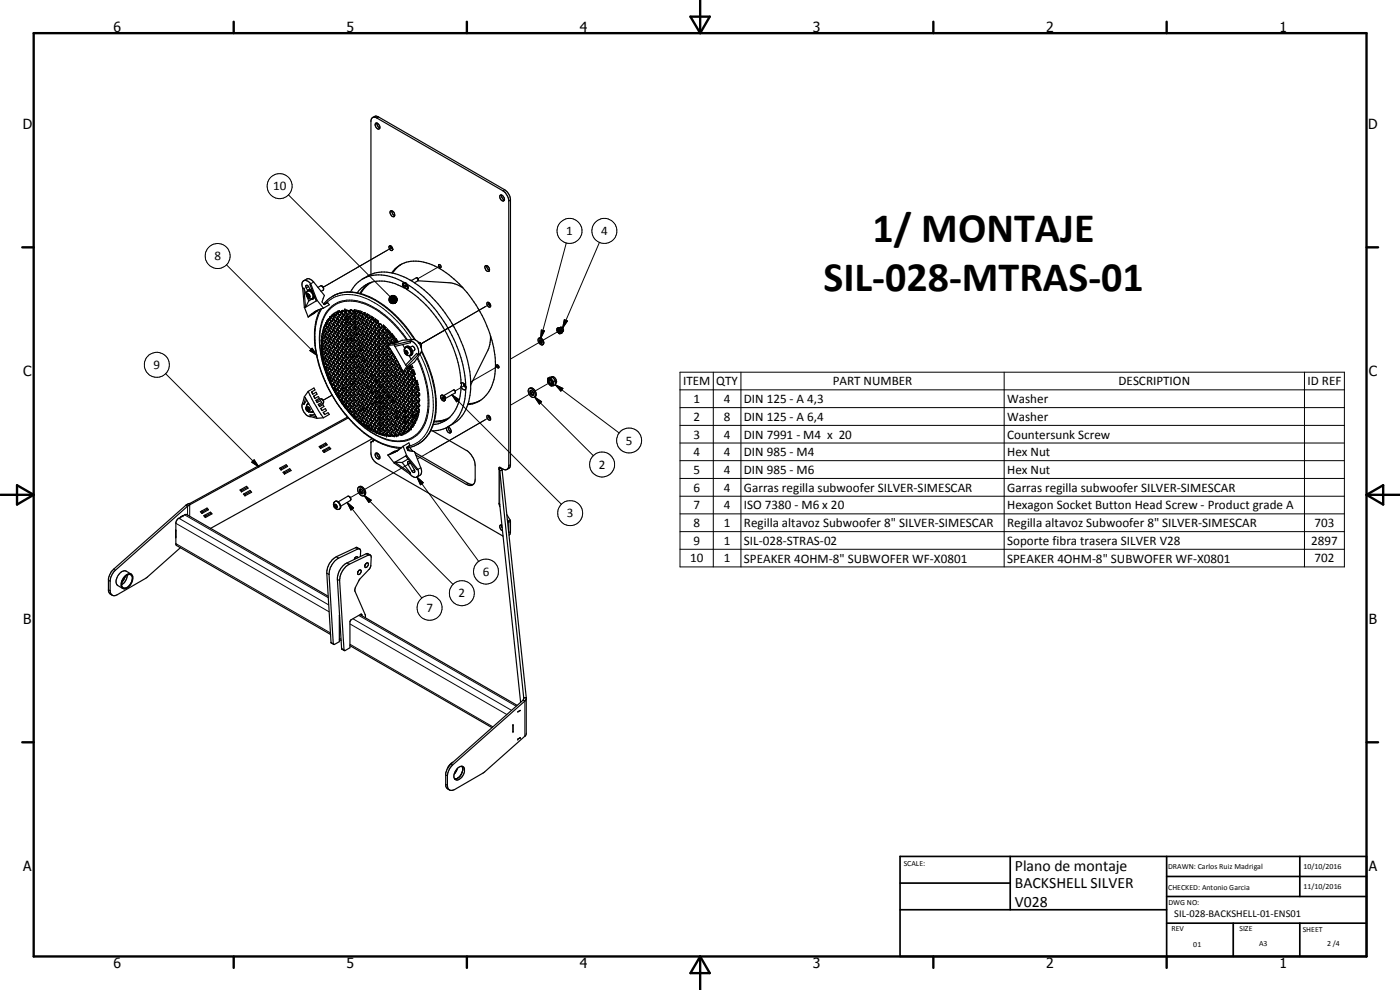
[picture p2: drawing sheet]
<svg xmlns="http://www.w3.org/2000/svg" width="420mm" height="297mm" viewBox="0 0 420 297" stroke-linecap="round" stroke-linejoin="round" font-family="sans-serif">
<defs><g id="words">
<g font-size="12.6">
<text x="261.8" y="72.7">1/ MONTAJE</text>
<text x="247.1" y="87.2">SIL-028-MTRAS-01</text>
</g>
<g font-size="4.7">
<text x="304.6" y="261.2">Plano de montaje</text>
<text x="304.6" y="266.6">BACKSHELL SILVER</text>
<text x="304.6" y="272">V028</text>
</g>
<g font-size="4.2">
<text x="34" y="9.6">6</text>
<text x="104" y="9.6">5</text>
<text x="174" y="9.6">4</text>
<text x="244" y="9.6">3</text>
<text x="314" y="9.6">2</text>
<text x="384" y="9.6">1</text>
<text x="6.8" y="38.7">D</text>
<text x="410.6" y="38.7">D</text>
<text x="7" y="112.9">C</text>
<text x="410.8" y="112.9">C</text>
<text x="7" y="187.1">B</text>
<text x="410.8" y="187.1">B</text>
<text x="7" y="261.4">A</text>
<text x="410.8" y="261.4">A</text>
<text x="34" y="290.4">6</text>
<text x="104" y="290.4">5</text>
<text x="174" y="290.4">4</text>
<text x="244" y="290.4">3</text>
<text x="314" y="290.4">2</text>
<text x="384" y="290.4">1</text>
</g>
<g font-size="3.9">
<text x="81.9" y="57.1">10</text>
<text x="170" y="70.6">1</text>
<text x="180.4" y="70.6">4</text>
<text x="64.3" y="78.1">8</text>
<text x="46.1" y="110.7">9</text>
<text x="205" y="115.6">ITEM</text>
<text x="215" y="115.6">QTY</text>
<text x="249.9" y="115.6">PART NUMBER</text>
<text x="335.7" y="115.6">DESCRIPTION</text>
<text x="392.4" y="115.6">ID REF</text>
<text x="208.1" y="120.9">1</text>
<text x="217.2" y="120.9">4</text>
<text x="223.3" y="120.9">DIN 125 - A 4,3</text>
<text x="302.2" y="121">Washer</text>
<text x="208.1" y="126.2">2</text>
<text x="208.1" y="131.6">3</text>
<text x="217.2" y="126.2">8</text>
<text x="217.2" y="131.6">4</text>
<text x="223.3" y="126.2">DIN 125 - A 6,4</text>
<text x="223.3" y="131.6">DIN 7991 - M4 x 20</text>
<text x="302.2" y="126.3">Washer</text>
<text x="302.2" y="131.6">Countersunk Screw</text>
<text x="187.8" y="133.4">5</text>
<text x="208.1" y="136.9">4</text>
<text x="217.2" y="136.9">4</text>
<text x="223.3" y="136.9">DIN 985 - M4</text>
<text x="302.2" y="136.9">Hex Nut</text>
<text x="179.7" y="140.7">2</text>
<text x="208.1" y="142.2">5</text>
<text x="217.2" y="142.2">4</text>
<text x="223.3" y="142.2">DIN 985 - M6</text>
<text x="302.2" y="142.2">Hex Nut</text>
<text x="208.1" y="147.5">6</text>
<text x="217.2" y="147.5">4</text>
<text x="223.3" y="147.6">Garras regilla subwoofer SILVER-SIMESCAR</text>
<text x="302.2" y="147.6">Garras regilla subwoofer SILVER-SIMESCAR</text>
<text x="170.1" y="155.2">3</text>
<text x="208.1" y="152.8">7</text>
<text x="217.2" y="152.8">4</text>
<text x="223.3" y="152.8">ISO 7380 - M6 x 20</text>
<text x="302.2" y="152.9">Hexagon Socket Button Head Screw - Product grade A</text>
<text x="208.1" y="158.1">8</text>
<text x="217.2" y="158.1">1</text>
<text x="223.3" y="158.2">Regilla altavoz Subwoofer 8&quot; SILVER-SIMESCAR</text>
<text x="302.2" y="158.2">Regilla altavoz Subwoofer 8&quot; SILVER-SIMESCAR</text>
<text x="394.5" y="158.1">703</text>
<text x="208.1" y="163.4">9</text>
<text x="217.2" y="163.4">1</text>
<text x="223.3" y="163.4">SIL-028-STRAS-02</text>
<text x="302.2" y="163.5">Soporte fibra trasera SILVER V28</text>
<text x="393.5" y="163.4">2897</text>
<text x="144.9" y="172.8">6</text>
<text x="207.1" y="168.7">10</text>
<text x="217.2" y="168.7">1</text>
<text x="223.3" y="168.8">SPEAKER 4OHM-8&quot; SUBWOFER WF-X0801</text>
<text x="302.2" y="168.8">SPEAKER 4OHM-8&quot; SUBWOFER WF-X0801</text>
<text x="394.5" y="168.7">702</text>
<text x="137.6" y="179.2">2</text>
<text x="128" y="183.6">7</text>
</g>
<text font-size="3.1" x="352.4" y="275.2">SIL-028-BACKSHELL-01-ENS01</text>
<g font-size="2.4">
<text x="271.2" y="259.7">SCALE:</text>
<text x="350.6" y="260.8">DRAWN: Carlos Ruiz Madrigal</text>
<text x="391.2" y="260.6">10/10/2016</text>
<text x="350.6" y="267">CHECKED: Antonio Garcia</text>
<text x="391.2" y="266.7">11/10/2016</text>
<text x="350.6" y="271.4">DWG NO:</text>
<text x="351.6" y="279.3">REV</text>
<text x="372" y="279.4">SIZE</text>
<text x="391" y="279.6">SHEET</text>
<text x="358.1" y="284.1">01</text>
<text x="377.9" y="283.8">A3</text>
<text x="398.3" y="283.8">2 /4</text>
</g>
</g></defs>
<g fill="none" stroke="#000" stroke-width=".3">
<path d="M113.6 35.1l-.5 .3M86.6 58.5l30.4 30.5M151.5 56.9l-.6 .3M153.2 60l-.5 .3M68 79.5l27.1 27.1M116.3 75.1l-16.6 9.5M117.4 74.4l-8.9 5.1M132.1 79.8l-6.7 3.8M170 72.9l-7.7 28.7M179.9 72.7l-11 25.7M92.1 88.2a.63 .63 0 0 1 .8 .3 .63 .63 0 0 1-.2 .8l-.4-.3zM92.4 87.3a1.52 1.52 0 0 1 1.3 2.3"/>
<path d="M92.6 86l-.7 .4M94.1 84.6l-.9 .5M94.4 89.3l-.3 .3M96.6 92.6a18.5 18.5 0 0 0-1.7 12.6 39.4 39.4 0 0 0 17.4 26.6 16.8 16.8 0 0 0 8.3 2.4M97.8 91a10.6 10.6 0 0 1 12.1-1.4 33 33 0 0 1 13.6 12.3M99.9 88.9a11.1 11.1 0 0 1 10.7 .2 33.6 33.6 0 0 1 13.8 12.8M107.4 80.1l-10.4 6.1 1.6-.9M116.7 89.8l2.1 1-2.1-.7zM116.7 90.1l2.1 .7-2-.5zM116.7 89.6l2.1 1.2-2.1-1zM116.8 90.3l2 .5-1.9-.2zM116.8 89.3l2 1.5-2.1-1.2z"/>
<path d="M116.9 90.6l1.9 .2h-1.7zM117 89.1l.2-.2 1.6 1.9zM117 89.1l1.8 1.7-2-1.5zM117.1 90.8h1.7l-1.5 .2zM117.2 88.9l.2-.1 1.4 2zM117.3 91l1.5-.2zM117.4 88.8l.2-.2 1.2 2.2zM117.5 91.1l1.3-.3zM117.6 88.6h.3l.9 2.2zM117.8 91.1l1-.3zM117.9 88.6h.3l.6 2.2zM118.1 91.1l.7-.3z"/>
<path d="M118.2 88.6l.2 .1 .4 2.1zM118.4 91.1l.4-.3zM118.4 88.7l.2 .2 .2 1.9zM118.6 90.9l.2-.1zM118.6 88.9l.3 .1-.1 1.8zM118.9 89l.1 .3-.2 1.5zM119 89.3l.2 .2-.4 1.3zM119.1 90.3l-.3 .5zM119.2 90l-.4 .8zM119.2 89.5l-.4 1.3zM119.2 89.8l-.4 1zM137.9 96.5l-11.5 6.7"/>
<path d="M146.7 91.4l-20.3 11.8M162.5 99l.9 .3-1.1 2.3zM168 99.2l-5 2.9M169.4 95.9l.9 .4-1.4 2.1zM49.7 112.1l28 28M93.7 104.5l1.4 2.1-2.1-1.4zM102.3 117.1l-.4 .2M103.3 116.5l-.5 .3M104.2 116l-.3 .1M105.9 114.9l-.5 .3M106.9 114.3l-.5 .4M108.5 113.5l-.3 .1"/>
<path d="M121.5 105.2a.68 .68 0 0 1 .8 .3 .68 .68 0 0 1-.1 .8l-.6-.5zM121.7 104.3a1.53 1.53 0 0 1 1.4 2.3M122 102a27.1 27.1 0 0 0-14.2-11.3 8.8 8.8 0 0 0-11.5 7.4 30.1 30.1 0 0 0 4.7 20.4 30.2 30.2 0 0 0 13.9 12.9 9.1 9.1 0 0 0 10.9-1.9 16.1 16.1 0 0 0 2.4-12.4l-.9-4.2-2.1-5.4M122.3 102a29 29 0 0 0-13.5-11.3 9 9 0 0 0-10.6 2.6 16.7 16.7 0 0 0-2 12.9 38.1 38.1 0 0 0 14.9 23.4 13.3 13.3 0 0 0 11.7 2.4 10.1 10.1 0 0 0 5.8-9.1 30.2 30.2 0 0 0-3.2-15.6M123.9 101.9l-.9 .5M126.1 106.3a31 31 0 0 1 3.5 19.6 9.8 9.8 0 0 1-7 8M126.3 105.9l-.9 .6M126.4 105.5a30.8 30.8 0 0 1 3.8 21 10.6 10.6 0 0 1-4.8 6.8M129.1 101.6l-2.7 1.6M135.6 118.4l2.1 1.5-.7 .7zM135.6 118.4l32.9 32.9M139.6 115.6l-3 1.7"/>
<path d="M149.4 109.9l-8.1 4.7M160 117.6l-6.8 4M160.4 119.1l2.1 1.4-.6 .7zM160.4 119.1l17.7 17.6M162.5 102.3l-9.3 5.4M165.6 114.5l-5 2.8M166.7 115.4l2.2 1.1-.6 .8zM166.7 115.4l19.1 14.5M204.1 111.7h199.4v58.4h-199.4zM204.1 117h199.4M214.1 111.7v58.4M222.4 111.7v58.4"/>
<path d="M301.4 111.7v58.4M391.5 111.7v58.4M75.6 138.7l.7-.7 1.4 2.1zM76.3 138l1.4 2.1-2.1-1.4zM92.1 122.2a.63 .63 0 0 1 .8 .3 .63 .63 0 0 1-.2 .8 .97 .97 0 0 1-.6-1.1zM92.7 121.2l-.3 .1M93.9 123.3l-.2 .2M97 120.1l2.6-1.5zM112 132.3l-.6 .3M113.8 120.3v.2M113.8 121.8v.3M113.8 123.4v.3"/>
<path d="M113.8 125.1v.3M113.8 126.7v.3M113.8 128.3v.4M114.2 120.7v.5M114.2 121.8v1M114.2 123.4v1.1M114.2 125.1v1M114.2 126.7v1M114.2 128.3v1M114.2 130h.1M121.8 127.2h.1M123.2 138.9l-13.8 8"/>
<path d="M123.2 138.9l-.5 .3M123.2 138.9l-.7 .4M124.6 135.8h-.1M137.9 130.4l-12.6 7.3M146.7 125.3l-9.9 5.8M153.2 139.4l-.5 .3M204.1 122.3h199.4M204.1 127.6h199.4M204.1 132.9h199.4M204.1 138.2h199.4M52.8 157l46 26.6M53.7 155.5l44.9 26"/>
<path d="M55.4 154.5l43.1 24.8M56.3 151.9v2.7M56.9 151.5v3.4M100.3 151.3a.7 .7 0 0 1 .8 .4 .7 .7 0 0 1-.1 .8l-.6-.5zM100.5 150.5a1.51 1.51 0 0 1 1.3 2.2M104.2 150.7l1.9 1.7-.8 .6zM104.2 150.7l22.4 28.8M108.8 147.2l-3.7 2.1M109.3 148.6l2.1 1.5-.7 .6zM109.3 148.6l26.7 26.7M124.4 141l-.8 .4M125.1 143.1l1.9 1.7-.8 .7z"/>
<path d="M125.1 143.1l18.6 25.3M126.3 140.3l-.9 .5M140.5 145l-.6 .3M149.8 140.8v10.2M150 141.2v10.2M150.1 140.3l-.3 .2M153.1 156l-.5 .3M153.2 156.4l-.5 .3M153.2 159.5l-.5 .3M204.1 143.6h199.4M204.1 148.9h199.4M204.1 154.2h199.4"/>
<path d="M204.1 159.5h199.4M32.5 174l.6 .4M32.5 176.9l.6 .3M34.1 170.8l.5 .3M52.8 163.1l46.4 26.8M98.1 172l.7 .4M100.9 167l.7 .5M101.2 173.8l.7 .4M104.1 168.9l.7 .4M106.7 164.3l.7 .4M109.9 166.2l.7 .3M204.1 164.8h199.4"/>
<path d="M99.3 192.7l.7 .5M101.8 185.3l.2 .1M101.8 191.5l.6 .3M102.5 194.6l.7 .4M105 187.2l47.1 27.2M105 193.3l42.9 24.8M105.9 185.7l47.6 27.4M107.7 184.7l47.2 27.2M108.2 184.3l.4 .2M157.2 209.3v.3M157.5 210.4v10.5M133.8 235.3l.5 .3"/>
<path d="M133.8 232.5l.5 .3M135.3 229.2l.5 .3"/>
<circle cx="83.9" cy="55.9" r="3.8"/>
<circle cx="65.3" cy="76.8" r="3.7"/>
<circle cx="170.9" cy="69.3" r="3.8"/>
<circle cx="181.4" cy="69.3" r="3.8"/>
<circle cx="47.1" cy="109.5" r="3.8"/>
<circle cx="180.7" cy="139.4" r="3.7"/>
<circle cx="188.8" cy="132.2" r="3.7"/>
<circle cx="171.1" cy="153.9" r="3.8"/>
<circle cx="138.6" cy="178" r="3.7"/>
<circle cx="145.9" cy="171.5" r="3.8"/>
<circle cx="128.9" cy="182.4" r="3.7"/>
</g>
<g fill="none" stroke="#000" stroke-width=".35">
<path d="M111.8 35.3l.9-.5 .9 .3 38.1 22a3.9 3.9 0 0 1 1.5 2.6v80l-.2 .6-.8 .5M112.8 37a1.08 1.08 0 0 1 1 .5 1.08 1.08 0 0 1-.1 1.2 1.23 1.23 0 0 1-.9-1.7zM113.1 37l.2 .7 .7 .7M150.1 58.5a1.08 1.08 0 0 1 1.1 .6 1.08 1.08 0 0 1-.1 1.2 1.24 1.24 0 0 1-1-1.8zM150.5 58.5a1.49 1.49 0 0 0 .9 1.5M116.8 73.8a.83 .83 0 0 1 .9 .4 .83 .83 0 0 1-.1 1 1 1 0 0 1-.8-1.4zM117.1 63.4a1.02 1.02 0 0 1 1.2 .4 1.02 1.02 0 0 1-.1 1.2 1.21 1.21 0 0 1-1.1-1.6zM117.3 73.8l.1 .5 .5 .5M117.6 63.2l.2 1 .6 .5M120.5 79.3l-1 .7-1.7 1.9M131.6 79.5l.2-.1a.53 .53 0 0 1 .5 .3 .53 .53 0 0 1-.1 .6l-.4-.2zM145.6 79.8a1.02 1.02 0 0 1 1.1 .5 1.02 1.02 0 0 1-.1 1.1 1.22 1.22 0 0 1-1-1.6z"/>
<path d="M146.1 79.7a1.56 1.56 0 0 0 .8 1.5M90.8 86.5l.5 5.7M90.8 86.5h.4M91.1 84.2l.9-.5a1.79 1.79 0 0 1 2.1 .9l3.3 4-.8 2 .7 .8 1-.6M91.2 86.5l.5 5.7M91.2 86.5l.7 1.8M91.3 92.2l1.2 2.9M91.3 92.2h.4M92.1 87.5a.99 .99 0 0 1 1.1-.2 .99 .99 0 0 1 .7 .8l.1 1.2-.6 .4M92.1 87.5a1.38 1.38 0 0 0 .1 1.7M92.1 88.5l.3-.3 .4 .2 .2 .6-.2 .3-.4-.3M92.1 88.5l.3 .5"/>
<path d="M92.1 88.5l.4-.2 .2 .5M92.2 89.2l.5 .4 .7 .1M92.2 89.2l.5 1.1M92.4 87.1a1.71 1.71 0 0 1 1.5 2.6l-.4 .1M92.4 87.1l-.3 .4M92.4 87.1l.6-.2 .8 .3M92.7 90.3l-1 1.9M92.7 88.8l.3 .1M92.7 88.8l-.3 .2M93.1 86.9l-.6-1-.5-.3-.2 .4 .6 1.2M93.2 85.1l-.5-.5a1.2 1.2 0 0 0-1.6-.4 1.2 1.2 0 0 0-.4 1.6l.1 .7M93.2 85.1l-.2 .3 1.9 4.9"/>
<path d="M93.2 85.1l1.9 4.9M93.4 89.7l.1 .1M93.5 89.8l-.8 .5M94.5 93.7v.1M94.5 89.2h.1M94.5 93.8l-2 1.3M94.9 90.3l-3.2 1.9M95.1 90l2 2.5M95.1 90l-.2 .3M95.2 93.2l-.4 .2 .2-.1M95.5 93l-2 1.4 1-.6M96.2 92.8a20.4 20.4 0 0 0-1.1 14.3 39.5 39.5 0 0 0 17.7 25.1l1.4 .8a15.6 15.6 0 0 0 6.1 1.5"/>
<path d="M96.7 85.9l-.4-.2-.9 .5M96.7 85.9l.1 .1M96.7 85.9l.4 .5M96.8 99.6v.3M96.8 99.6l.3 .3M96.8 99.9v.4M96.8 86l.3 .4M97.1 86.4v.2M97.1 92.5l-2.8 1.2-1.8 1.4M97.1 86.4v.6l-.8 .4M97.1 99v-.4l-.3 1M97.1 99a.51 .51 0 0 1 .3 .6 .51 .51 0 0 1-.6 .3"/>
<path d="M97.1 99.9h.2M97.2 98.2l.2-.7-.1 .7M97.2 98.2v.1M97.2 98.2h.1M97.2 98.3h.1M97.2 99.2l-.1 .7M97.3 98.2v.1M97.6 98.6a.73 .73 0 0 1 .8 .4 .73 .73 0 0 1-.2 .9 .98 .98 0 0 1-.6-1.3zM97.6 97.7l-.5 1.3M97.6 91.1h.1M97.6 97.7l.5 .5h.4M97.6 91.1l-.4 .2"/>
<path d="M97.6 91.1l-.4 .1M97.7 97.1l.1 .6M97.7 97.1l-.1 .6M97.8 98.5l.1 .8 .6 .5M97.8 97.7l.7 .4M98 96.9l-.3 .2M98 96.9l.2 .1M98.1 96.3l.5-.7-.1 .9M98.1 96.3l.1 .3M98.1 96.3l.4 .2M98.2 97l.4 .7-.1 .5M98.2 97l-.4 .7"/>
<path d="M98.2 96.6l-.2 .3M98.3 90.8l-1 .6M98.3 90.8l.5 .6-1.7 1.1M98.5 96.5h.1M98.5 96.5l-.3 .1M98.6 96.3l-.1 .2M98.8 95.8l.5 .6h.4M98.8 95.8l-.2 .3M98.8 96.9a.72 .72 0 0 1 .9 .3 .72 .72 0 0 1-.2 .9l-.6-.4zM98.9 98.4a.73 .73 0 0 1 .8 .5 .73 .73 0 0 1-.2 .8 .9 .9 0 0 1-.6-1.3zM99 95.2v.6M99 98.4a.97 .97 0 0 0 .7 1.3"/>
<path d="M99 96.8a.99 .99 0 0 0 .7 1.2M99 95.8l.7 .6M99.1 95l-.3 .8M99.1 95l-.2 .3M99.1 95l.2 .2M99.3 95.2l.4 .5v.7M99.4 94.7l.6-.5-.3 .6zM99.4 94.7h.4M99.4 95.3l-.4 .5M99.8 94.8l-.5 .4M100.1 95a.85 .85 0 0 1 .8 .5 .85 .85 0 0 1 0 .9 .89 .89 0 0 1-.8-1.4zM100.1 96.7a.78 .78 0 0 1 .8 .5 .78 .78 0 0 1-.2 .8 .99 .99 0 0 1-.6-1.3z"/>
<path d="M100.1 98.3a.78 .78 0 0 1 .8 .5 .78 .78 0 0 1-.2 .9 .99 .99 0 0 1-.6-1.4zM100.1 99.9a.78 .78 0 0 1 .8 .5 .78 .78 0 0 1-.2 .9 .94 .94 0 0 1-.6-1.4zM100.2 94l.8-.4v.4M100.2 94.4l-.4 .4M100.2 94v.4M100.2 94.4l.6 .4 .2-.1M100.2 94l.3 .4M100.3 96.7a.97 .97 0 0 0 .7 1.2M100.3 95a.99 .99 0 0 0 .7 1.3M100.3 98.3a.99 .99 0 0 0 .7 1.3M100.3 99.9a.99 .99 0 0 0 .7 1.3M100.5 94.4l.5 .3"/>
<path d="M101 94v.7M101 94.1l-.5 .3M101.2 93.9l.5 .6 .5 .1M101.2 93.9l-.2 .1M101.3 96.6a.78 .78 0 0 1 .8 .4 .78 .78 0 0 1 0 .9 .92 .92 0 0 1-.8-1.3zM101.3 98.3a.72 .72 0 0 1 .9 .4 .72 .72 0 0 1-.3 .9l-.5-.5zM101.3 99.9h.1a.76 .76 0 0 1 .8 .4 .76 .76 0 0 1-.3 .9 1.03 1.03 0 0 1-.6-1.3zM101.4 93.3l.1 .6M101.4 93.3l-.2 .6M101.4 93.3l.4-.1 .2 .4M101.5 93.9l.3 .5 .4 .1M101.5 94.9a.77 .77 0 0 0-.1 .9 .77 .77 0 0 0 .8 .4"/>
<path d="M101.5 94.9a.92 .92 0 0 0 .7 1.3M101.5 94.9l.7 .6v.7M101.5 96.6a.92 .92 0 0 0 .7 1.2M101.5 99.8a.92 .92 0 0 0 .7 1.3M101.5 98.2a.9 .9 0 0 0 .7 1.2M102 93.6l.3 .7-.1 .3M102 93.6l-.5 .3M102.5 93.4l-.5 .2M102.6 94.9a.8 .8 0 0 1 .8 .4 .8 .8 0 0 1-.1 .9 .92 .92 0 0 1-.7-1.3zM102.6 96.6a.73 .73 0 0 1 .8 .3 .73 .73 0 0 1-.2 .9 .98 .98 0 0 1-.6-1.2zM102.6 98.2a.72 .72 0 0 1 .8 .4 .72 .72 0 0 1-.2 .9l-.6-.5zM102.6 99.8a.73 .73 0 0 1 .8 .4 .73 .73 0 0 1-.2 .9 1.03 1.03 0 0 1-.6-1.3z"/>
<path d="M102.6 93.4l.2 .6 .7 .5M102.7 96.5a.92 .92 0 0 0 .8 1.2M102.7 94.8a.99 .99 0 0 0 .8 1.3M102.7 99.7a.99 .99 0 0 0 .8 1.3M102.7 98.1a.99 .99 0 0 0 .8 1.3M102.8 93.2l-.2 .2M103.1 93.3a.62 .62 0 0 1 .5 .6 .62 .62 0 0 1-.6 .6l-.4-.6-.1-.5M103.1 93.3l-.3-.2-.3 .3M103.1 93.3l-.5 .1M103.4 92.8h.2zM103.8 93.2a.85 .85 0 0 0 .9 1.2M103.8 98.1a.73 .73 0 0 1 .8 .4 .73 .73 0 0 1-.2 .9 .98 .98 0 0 1-.6-1.3z"/>
<path d="M103.8 93.2l-.7 .1M103.9 95l.1 .5M103.9 95h.4l.4 .4M103.9 96.5a1 1 0 0 0 .8 1.1M103.9 93.2l.2 .8 .6 .4M103.9 96.5l.8 .4M103.9 99.8l.1 .5M104 99.6a.99 .99 0 0 0 .7 1.3M104 98a.92 .92 0 0 0 .7 1.2M104 96.4l-.1 .1M104 94.7l-.1 .3M104 93.1l-.1 .1"/>
<path d="M104 99.6a.95 .95 0 0 1 .6 1.3M104 96.4a.73 .73 0 0 0-.1 .9 .73 .73 0 0 0 .8 .3l-.1-.7M104 99.6a.77 .77 0 0 0-.2 .9 .77 .77 0 0 0 .8 .4M104 96.4l.6 .5M104 95.5l.7 .5M104 96.4l.5 .2M104.1 94.8l.5 .3M104.1 95.5h.2l.3 .5M104.1 95.5v.1M104.2 93.1l-.3 .1M104.3 93.2l.4 .6v.6M104.3 93.2h.7"/>
<path d="M104.3 93.2h-.5M104.3 95.7l.3 .2M104.3 95.7l-.1 .1M104.3 94.9l-.4 .1M104.4 95.6l-.1 .1M104.6 95.1l-.5-.4a.71 .71 0 0 0-.4 .8 .71 .71 0 0 0 .7 .6l.3-.2v-.5M104.6 95.1l.1 .3M105 93.2a.79 .79 0 0 0 .1 .8 .79 .79 0 0 0 .8 .2l.1-.4-.3-.5M105 93.2l.4-.3 .3 .4M105.1 99.6a.81 .81 0 0 1 .8 .4 .81 .81 0 0 1-.1 .9 .89 .89 0 0 1-.7-1.3zM105.1 94.7a.82 .82 0 0 1 .8 .4 .82 .82 0 0 1-.1 .9 .92 .92 0 0 1-.7-1.3zM105.1 96.3a.8 .8 0 0 1 .8 .4 .8 .8 0 0 1-.1 .9h-.1a.95 .95 0 0 1-.6-1.3z"/>
<path d="M105.1 97.9a.8 .8 0 0 1 .8 .5 .8 .8 0 0 1-.1 .8 .91 .91 0 0 1-.7-1.3zM105.1 93.1l.2 .7 .6 .5M105.1 93.1l.6 .1M105.2 93.1l-.1 .3M105.2 99.6l.1 .7M105.2 99.5l-.1 .3 .2 .5M105.2 96.3a.99 .99 0 0 0 .7 1.2M105.2 94.6a.99 .99 0 0 0 .7 1.3M105.2 97.9a1.03 1.03 0 0 0 .7 1.3M105.2 93l-.1 .1M105.7 93.3h.5M106.2 93.3l.4 .8h.5"/>
<path d="M106.2 99.5l.1-.1a.8 .8 0 0 1 .8 .5 .8 .8 0 0 1-.1 .9 .92 .92 0 0 1-.8-1.3zM106.4 93v.3M106.4 93.3l.2 .6M106.4 93.3l.8 .2M106.4 92.9l-.2 .4M106.4 92.9l-.1 .1M106.4 92.9l.7 .2 .1 .4M106.5 97.8a.71 .71 0 0 0-.2 .9 .71 .71 0 0 0 .9 .3l-.1-.7-.5-.5M106.5 96.1l.1 .1M106.5 96.1v.8M106.5 96.1a.74 .74 0 0 0-.2 1 .74 .74 0 0 0 .9 .3l-.1-.7-.5-.5M106.5 95.2v-.7a.97 .97 0 0 0 .6 1.3"/>
<path d="M106.5 97.8a.93 .93 0 0 0 .6 1.3M106.5 99.4v.8l.6 .5M106.5 97.8h.1M106.5 96.9l.6 .5M106.5 93.3v.4M106.6 94.5a.7 .7 0 0 0-.4 .7 .7 .7 0 0 0 .6 .6h.3M106.6 94.5l.5 .5v.8M106.6 93.9l.5 .2M106.6 97.8l.1 1M106.6 95.1l-.1 .1M106.6 94.5v1M106.6 96.2l.1 1"/>
<path d="M106.7 93.3l-.1 .6M106.7 97.9l.1 1.1M106.8 99.6l.2 1.1M107 99.7l.1 1M107.2 93.5l-.1 .6M107.2 93.5l.4 .1M107.5 94.5a.73 .73 0 0 1 .8 .4 .73 .73 0 0 1-.1 .9l-.7-.6zM107.5 96.2l.1-.1a.73 .73 0 0 1 .8 .4 .73 .73 0 0 1-.2 .9 .95 .95 0 0 1-.7-1.2zM107.5 97.8a.73 .73 0 0 1 .8 .4 .73 .73 0 0 1-.1 .9 1.03 1.03 0 0 1-.7-1.3zM107.5 99.4a.72 .72 0 0 1 .9 .4 .72 .72 0 0 1-.2 .9 1.03 1.03 0 0 1-.7-1.3zM107.6 93.6l.3 .5h.5M107.6 93.2v.4"/>
<path d="M107.6 93.2l1.1 .3-.2 .4M107.6 93.2l.2 .4M107.7 99.3a.97 .97 0 0 0 .7 1.3M107.7 94.4a.94 .94 0 0 0 .7 1.3M107.7 96.1a.93 .93 0 0 0 .7 1.2M107.7 97.7a1.03 1.03 0 0 0 .7 1.3M107.8 93.6l.6 .5M107.8 93.6l.7 .3M108.3 88.1a9.8 9.8 0 0 0-11.1 3.1M108.3 88.1a31.5 31.5 0 0 1 16.4 13.9M108.5 93.9l1.4 .6M108.5 93.9l-.1 .2"/>
<path d="M108.7 97.8l.1-.2a.73 .73 0 0 1 .8 .5 .73 .73 0 0 1-.2 .8l-.5-.2zM108.7 96.1a.73 .73 0 0 1 .9 .3 .73 .73 0 0 1-.2 .9l-.7-.8zM108.7 94.4a.73 .73 0 0 1 .9 .4 .73 .73 0 0 1-.2 .9 .98 .98 0 0 1-.7-1.3zM108.7 99.3a.73 .73 0 0 1 .9 .4 .73 .73 0 0 1-.2 .9l-.5-.3-.2-.5zM108.9 83.7a11.8 11.8 0 0 1 12.3-.6 38 38 0 0 1 17.7 20.6 26.8 26.8 0 0 1 1.3 18.3 10.2 10.2 0 0 1-5.8 6.1M108.9 99.2a1.03 1.03 0 0 0 .7 1.3M108.9 95.9l.1 .9 .6 .4M108.9 97.6a.99 .99 0 0 0 .7 1.2M108.9 94.3l.1 .8 .6 .5M109.2 93.8l.4 .1zM109.3 93.9h.3M109.9 94.5a.79 .79 0 0 0 1 .9v-.3"/>
<path d="M110 96l.1-.1a.73 .73 0 0 1 .7 .4 .73 .73 0 0 1-.2 .9 .95 .95 0 0 1-.6-1.2zM110 97.6a.73 .73 0 0 1 .8 .4 .73 .73 0 0 1-.2 .8 .98 .98 0 0 1-.6-1.2zM110 99.2a.72 .72 0 0 1 .8 .4 .72 .72 0 0 1-.2 .9 1.03 1.03 0 0 1-.6-1.3zM110.1 94.5l.4 .8 .4 .2M110.1 94.5l.9 .5M110.1 99.1a.97 .97 0 0 0 .8 1.3M110.1 97.5a.92 .92 0 0 0 .8 1.2M110.1 95.9a.96 .96 0 0 0 .8 1.2M110.2 94.2l-.3 .3M110.2 94.2l-.1 .3M110.2 94.2l.8 .5-.1 .4M110.6 85l-1.8 1.9-.7 1.2"/>
<path d="M110.9 95.1l1.5 .9M111.2 99.1h.1a.81 .81 0 0 1 .8 .4 .81 .81 0 0 1-.1 .9 .97 .97 0 0 1-.8-1.3zM111.3 95.8a.83 .83 0 0 1 .8 .4 .83 .83 0 0 1-.1 .9 .92 .92 0 0 1-.7-1.3zM111.3 82.3v-46.1a1.04 1.04 0 0 1 .6-1 1.04 1.04 0 0 1 1.2 .2l37.8 21.8a4.4 4.4 0 0 1 1.8 2.8v80a1.08 1.08 0 0 1-1.8 .7l-1-.5-.1 .6M111.3 84.8h.1M111.4 95.8l.1 .8 .6 .4M111.4 97.4a.93 .93 0 0 0 .7 1.2M111.4 99a.87 .87 0 0 0 .7 1.2M111.4 97.4l.7 .5v.8M111.4 97.4a.77 .77 0 0 0-.1 .9 .77 .77 0 0 0 .8 .4M111.5 94.9l.2 .5h.5M111.5 94.9l.7 .5"/>
<path d="M111.5 84.7l-2 1.7-1.3 1.7M112.4 96v.2a.78 .78 0 0 0 1 .7M112.5 99a.72 .72 0 0 1 .8 .4 .72 .72 0 0 1-.2 .9l-.5-.5zM112.6 97.3a.73 .73 0 0 1 .7 .5 .73 .73 0 0 1-.2 .8 .9 .9 0 0 1-.5-1.3zM112.6 96l.2 .6 .6 .3M112.6 96l.9 .6M112.6 98.9v.5l.2 .5 .6 .3M112.6 97.3a.93 .93 0 0 0 .8 1.3M112.6 95.7l-.2 .3M112.6 95.7l1 .7-.2 .4M112.6 95.7v.3M113.4 96.8l.5 .4"/>
<path d="M113.4 96.8v.1M113.9 98.8a.79 .79 0 0 0-.1 .9 .79 .79 0 0 0 .7 .4M113.9 97.2a.99 .99 0 0 0 .7 1.2M113.9 98.8a.99 .99 0 0 0 .7 1.3M113.9 98.8a.94 .94 0 0 1 .6 1.3M114.5 97.6l-.2-.3-.5-.1a.76 .76 0 0 0 0 .9 .76 .76 0 0 0 .8 .3M114.5 97.6l1.6 1.5M114.5 97.6l.1 .8M114.9 98.8a.72 .72 0 0 1 .9 .4 .72 .72 0 0 1-.2 .9 1.03 1.03 0 0 1-.7-1.3zM115.1 97.5l.2 .8h.6M115.1 97.5l.8 .8M115.1 97.5l.7 .8"/>
<path d="M115.1 98.7a.97 .97 0 0 0 .8 1.3M115.9 98.3l-.2 .1M116.1 99.1l.4 .7 .4 .1M116.3 98.7l1 1-.2 .2M116.3 99.1l.4 .6 .4 .2M116.3 98.7l-.2 .4M116.3 98.7v.4M116.3 99.1l.7 .8M116.9 99.9l.4 .6M117.1 99.9h-.2M117.5 81.9a9.2 9.2 0 0 1 11.3-2.8 31.9 31.9 0 0 1 15.9 15.6 31.1 31.1 0 0 1 3.7 18.4 9.3 9.3 0 0 1-8 8.3M121.2 86.3l.2 .1"/>
<path d="M121.2 86.3a11.6 11.6 0 0 0-11.4-.8l-1.6 1.2-1 1.1M121.3 84.8a12.4 12.4 0 0 0-12.6-1l-2.2 1.8-1.3 2M121.3 84.8a.89 .89 0 0 0-.1 1.5M121.3 84.8h.3M121.5 85.8v-.3l.4 .3v.3h-.2M121.5 85.8l.2 .3M121.6 84.8a1.7 1.7 0 0 1 .9 1.6M121.6 84.9l-.4 .1M121.6 84.9h.2M121.7 85.6l.2 .3M121.7 85.6l-.2 .2M121.7 85.6h.1"/>
<path d="M121.9 86l-.2 .1M122 86.7l.1 .2M122 85.2a40.6 40.6 0 0 1 17.5 27.6l.3 3.1M122.1 86.9a37 37 0 0 1 16.2 28.1M122.2 86.5a.99 .99 0 0 0 0-1.1 .99 .99 0 0 0-1.1-.3 1.24 1.24 0 0 0 .9 1.6M122.5 86.4l-.5 .3M122.5 86.2l-.1 .5-.3 .2M123.1 84.1h.5M125.1 83.4l-1.7 .8M125.1 83.4h.2M125.2 83.4l.3 .4-.1 .4-1 .6M125.4 84.2l9.9 .7 1.8 .5 1.9 1"/>
<path d="M125.4 83.6l.1 .3M146.2 90.8a.76 .76 0 0 1 1 .7v.5a.83 .83 0 0 1-.9-.2 .83 .83 0 0 1-.1-1zM146.6 90.8l.2 .6 .5 .4M167.2 98.5v.8M167.2 99.3l.5 .7M167.2 99.3v-.2a.41 .41 0 0 1 .3-.5 .41 .41 0 0 1 .5 .4 .51 .51 0 0 1 .3 .6 .51 .51 0 0 1-.6 .3M167.2 99.3a.79 .79 0 0 0 1.2 .7M167.6 98.9l-.1 .5 .3 .3 .3-.2M167.7 99l-.2-.1a.54 .54 0 0 0 0 .6 .54 .54 0 0 0 .6 .2v-.4M167.7 99l.4 .4M167.7 98.9l.4 .4M167.8 98.5h-.6"/>
<path d="M167.8 98.5l.6 .7M168.1 98.3a.74 .74 0 0 1 .9 .3 .74 .74 0 0 1-.2 1M168.1 98.3l-.9 .2M168.1 98.3l.6 .8M168.1 98.3l-.3 .2M168.4 99.2v.8M168.7 99.1l.1 .6-.4 .3M168.7 99.1l-.3 .1M91.3 119l-.5 1.9M91.3 119l.4 .4M91.7 119.4l-.5 1.9M91.7 119.4l3.2 5.7"/>
<path d="M92.5 117.4l1.7-1 .3 .6-1 .6 .3 .7M92.5 117.4l1.8 3.5 2.8 4.4M92.5 117.4l-1.2 1.6M93.6 117.7l.3 .6M93.8 118.3l1.1-.6 .3 .6-1 .5 .3 .7 1-.5 .3 .5-1 .6 .4 .7 1-.6 .4 .6-1.1 .5M96.5 105.3l.1 .6M96.5 101.9l.2 .9M96.5 103.5v1M96.5 104.5v.8M96.5 104.5l.3 .3h.5M96.5 103.5h.1M96.5 101.9h.1"/>
<path d="M96.6 101.9a.78 .78 0 0 1 .7 .5 .78 .78 0 0 1-.3 .9l-.5-.5M96.6 105.9v.4M96.6 100.9v.4M96.6 101.9l-.1 1.6M96.6 103.5l-.1 .4 .2 .5M96.6 100.9l.2 .4M96.6 106l.2 .3M96.6 101.3v.6M96.6 101.3l.6 .2M96.6 103.5h.1M96.6 106.3l.7 .1M96.6 106.3l.1 .5"/>
<path d="M96.7 106.7l.1 1.2M96.7 103.5v.9M96.7 106.7h.1M96.7 106.7v.1M96.7 119.8l.2 .2M96.7 100.2h.1M96.7 106.8l.3 .2M96.7 103.5a1.07 1.07 0 0 1 .6 1.3M96.7 104.4l.6 .4M96.7 102.8l.6 .3M96.7 119.8l-.5-.1-1.2 .7M96.7 119.8l.4 .7"/>
<path d="M96.8 101.9l-.1 .9M96.8 105.2v1.1M96.8 105.2l-.3 .1M96.8 105.2l.5 .6v.6M96.8 100.3a.97 .97 0 0 1 .4 1.2M96.8 100.3l-.1-.2-.1 .8M96.8 105.5l.1 .8M96.8 107.9l.1 .2M96.8 106.3l.5 .1M96.8 107.9l.4 .1M96.8 101.3l.5 .2M96.9 108.1l.2 .6"/>
<path d="M97 107l.2 1M97 107l.4 .7-.2 .4M97 100.4l-.2 .9M97.1 108.7l.2 .9M97.1 108.7l-.1-.4 .3 1.3M97.1 107.1l.2 .9M97.2 108.1h-.3M97.2 108h.1M97.3 109.6l.6 1.9M97.6 101.9l.1-.1a.73 .73 0 0 1 .8 .5 .73 .73 0 0 1-.3 .8 .95 .95 0 0 1-.6-1.2zM97.6 105.2a.72 .72 0 0 1 .8 .3 .72 .72 0 0 1-.2 .9 1.03 1.03 0 0 1-.6-1.2zM97.6 106.8a.73 .73 0 0 1 .8 .3 .73 .73 0 0 1-.2 .9 .97 .97 0 0 1-.6-1.2z"/>
<path d="M97.6 100.2a.73 .73 0 0 1 .8 .4 .73 .73 0 0 1-.2 .9l-.5-.4zM97.6 103.5a.73 .73 0 0 1 .8 .4 .73 .73 0 0 1-.2 .9 1.03 1.03 0 0 1-.6-1.3zM97.7 108.3a.73 .73 0 0 1 .8 .5 .73 .73 0 0 1-.3 .8 .88 .88 0 0 1-.5-1.3zM97.7 110.1v.1M97.7 110.2l.1 .5M97.7 110.2l.2 .7M97.8 108.3a.97 .97 0 0 0 .7 1.3M97.8 106.7a.99 .99 0 0 0 .7 1.2M97.8 109.9l-.1 .2M97.8 103.4a1.03 1.03 0 0 0 .7 1.3M97.8 101.8a.99 .99 0 0 0 .7 1.2M97.8 105a.97 .97 0 0 0 .7 1.3"/>
<path d="M97.8 100.1l.1 .9 .6 .4M97.8 109.9a.73 .73 0 0 0-.1 .9 .73 .73 0 0 0 .8 .4M97.8 111.5l.5 1.4M97.8 111.5h.1M97.8 109.9a1.06 1.06 0 0 1 .7 1.3M97.8 110.7l.4 .4M97.9 111.5l.4 .3M97.9 109.9l.3 1.2M98.2 111.7l.3 1.1M98.2 111.1l.3 .1M98.3 111.8l.3 .5-.1 .5M98.3 112.8h.2"/>
<path d="M98.3 111.8l.3 .8M98.3 112.9h.1M98.3 112.9l.8 1.8M98.5 113.5l.3 .5zM98.5 112.8l-.2 .1M98.8 110a.68 .68 0 0 1 .9 .2 .68 .68 0 0 1-.2 1l-.6-.5zM98.8 100.1a.73 .73 0 0 1 .8 .4 .73 .73 0 0 1-.1 .9 .98 .98 0 0 1-.7-1.3zM98.8 101.8a.73 .73 0 0 1 .9 .3 .73 .73 0 0 1-.2 .9l-.6-.4zM98.8 105a.73 .73 0 0 1 .9 .4 .73 .73 0 0 1-.2 .9l-.6-.5zM98.8 106.7a.72 .72 0 0 1 .9 .4 .72 .72 0 0 1-.2 .8 1.03 1.03 0 0 1-.7-1.2zM98.8 108.3a.73 .73 0 0 1 .9 .4 .73 .73 0 0 1-.2 .9l-.6-.5zM98.8 113.2a.73 .73 0 0 1 .9 .4 .73 .73 0 0 1-.2 .9l-.6-.5z"/>
<path d="M99 113.5l.2 .5M99 108.2a.99 .99 0 0 0 .7 1.3M99 106.6a.97 .97 0 0 0 .7 1.2M99 113.1l.1 .8 .6 .4M99 111.5l.1 .8 .6 .4M99 109.9a.97 .97 0 0 0 .7 1.2M99 103.3a.99 .99 0 0 0 .7 1.3M99 104.9a1.03 1.03 0 0 0 .7 1.3M99 101.6l.1 .9 .6 .4M99 100l.1 .8 .6 .5M99 113.1l.5 1.2M99 103.3a.77 .77 0 0 0-.1 .9 .77 .77 0 0 0 .8 .4"/>
<path d="M99 111.5a.77 .77 0 0 0-.1 .8 .77 .77 0 0 0 .8 .5M99 111.5a.96 .96 0 0 1 .7 1.3M99 103.3a.95 .95 0 0 1 .7 1.3M99.1 114.7a1 1 0 0 1 .6 1.3M99.1 114.7l.6 1.3M99.1 114.7h.1M99.5 114.9l.3 .8M99.7 116h.1M99.7 116l.8 1.5M100 105.1l.3-.3a.78 .78 0 0 1 .7 .6 .78 .78 0 0 1-.3 .8l-.6-.5zM100.1 111.4a.78 .78 0 0 1 .8 .4 .78 .78 0 0 1-.2 .9 .99 .99 0 0 1-.6-1.3zM100.1 108.1a.78 .78 0 0 1 .8 .5 .78 .78 0 0 1-.2 .9 .99 .99 0 0 1-.6-1.4z"/>
<path d="M100.1 109.8a.78 .78 0 0 1 .8 .4 .78 .78 0 0 1-.2 .9 .99 .99 0 0 1-.6-1.3zM100.1 106.5a.85 .85 0 0 1 .8 .4 .85 .85 0 0 1 0 .9 .89 .89 0 0 1-.8-1.3zM100.2 116.5l.2 .6 .3 .4M100.2 104.9a.99 .99 0 0 0 .8 1.2M100.2 116.5l.5 1M100.3 101.6a.97 .97 0 0 0 .7 1.2M100.3 113a.77 .77 0 0 0-.2 .9 .77 .77 0 0 0 .9 .4M100.3 111.4a.99 .99 0 0 0 .7 1.2M100.3 114.6a.99 .99 0 0 0 .7 1.3M100.3 113l.6 .4 .1 .9M100.3 109.7a.99 .99 0 0 0 .7 1.3M100.3 114.6a.9 .9 0 0 1 .7 1.4"/>
<path d="M100.3 113a.97 .97 0 0 0 .7 1.3M100.3 114.6a.77 .77 0 0 0-.2 .9 .77 .77 0 0 0 .9 .5M100.3 101.6a.77 .77 0 0 0-.2 .9 .77 .77 0 0 0 .9 .4M100.3 103.2a.77 .77 0 0 0-.2 .9 .77 .77 0 0 0 .9 .4M100.3 101.6l.6 .3 .1 1M100.3 103.2a.9 .9 0 0 1 .7 1.3M100.3 108.1a.97 .97 0 0 0 .7 1.2M100.3 106.5a.99 .99 0 0 0 .7 1.2M100.3 103.2a.99 .99 0 0 0 .7 1.3M100.3 116.2l-.1 .3M100.3 104.8l-.2 .1M100.3 116.2l.7 1.3"/>
<path d="M100.3 116.2l-.3 .4M100.3 116.2l.7 .6v.7M100.5 117.5h.5M100.5 117.5l.5 1M100.5 116.3l.5 1M100.7 117.5h.3M101 118.5l-.3-.6 .9 1.5M101 118.5l.2 .3M101.3 101.6a.72 .72 0 0 1 .9 .3 .72 .72 0 0 1-.3 .9 1.03 1.03 0 0 1-.6-1.2zM101.3 104.8h.1a.81 .81 0 0 1 .7 .4 .81 .81 0 0 1 0 .9 .92 .92 0 0 1-.8-1.3zM101.3 106.5l.1-.1a.82 .82 0 0 1 .8 .4 .82 .82 0 0 1-.1 .9 .97 .97 0 0 1-.8-1.2zM101.3 108.1a.78 .78 0 0 1 .8 .3 .78 .78 0 0 1 0 .9 .92 .92 0 0 1-.8-1.2z"/>
<path d="M101.3 109.7a.72 .72 0 0 1 .9 .4 .72 .72 0 0 1-.3 .9l-.5-.5zM101.3 113a.72 .72 0 0 1 .9 .4 .72 .72 0 0 1-.3 .9 1.03 1.03 0 0 1-.6-1.3zM101.3 114.6h.1a.8 .8 0 0 1 .7 .4 .8 .8 0 0 1 0 .9 .91 .91 0 0 1-.8-1.3zM101.3 116.2h.1a.81 .81 0 0 1 .7 .4 .81 .81 0 0 1 0 .9 .92 .92 0 0 1-.8-1.3zM101.3 117.9l.1-.1a.82 .82 0 0 1 .8 .5 .82 .82 0 0 1-.1 .9 .97 .97 0 0 1-.8-1.3zM101.4 117.9l.7 1.1M101.5 109.6a.9 .9 0 0 0 .7 1.3M101.5 103.1a.77 .77 0 0 0-.1 .9 .77 .77 0 0 0 .8 .4M101.5 111.3a.77 .77 0 0 0-.1 .9 .77 .77 0 0 0 .8 .4M101.5 111.3a.92 .92 0 0 0 .7 1.2M101.5 114.6a.9 .9 0 0 0 .7 1.2M101.5 111.3l.7 .5v.8"/>
<path d="M101.5 116.2a.92 .92 0 0 0 .7 1.2M101.5 112.9v.8l.7 .5M101.5 101.5v.8l.7 .4M101.5 103.1l.7 .5v.8M101.5 108a.92 .92 0 0 0 .7 1.3M101.5 117.8l-.1 .4 .3 .5M101.5 104.7a.87 .87 0 0 0 .7 1.3M101.5 106.3a.92 .92 0 0 0 .7 1.3M101.5 103.1a.92 .92 0 0 0 .7 1.3M101.5 118.5l.2 .2M101.6 119.3l.8 1.3-.3-.8-.5-.4M101.6 119.3v.1"/>
<path d="M101.6 119.4h.1M101.7 118.7l.5 .3M102.6 114.6a.7 .7 0 0 1 .8 .3 .7 .7 0 0 1-.2 .9 .95 .95 0 0 1-.6-1.2zM102.6 116.2a.72 .72 0 0 1 .8 .3 .72 .72 0 0 1-.2 .9l-.6-.4zM102.6 119.4a.73 .73 0 0 1 .8 .4 .73 .73 0 0 1-.2 .9 .98 .98 0 0 1-.6-1.3zM102.6 112.9a.72 .72 0 0 1 .8 .4 .72 .72 0 0 1-.2 .9l-.6-.5zM102.6 108a.73 .73 0 0 1 .8 .4 .73 .73 0 0 1-.2 .9 .98 .98 0 0 1-.6-1.3zM102.6 109.6a.72 .72 0 0 1 .8 .4 .72 .72 0 0 1-.2 .9l-.6-.5zM102.6 101.5a.72 .72 0 0 1 .8 .3 .72 .72 0 0 1-.2 .9 1.03 1.03 0 0 1-.6-1.2zM102.6 103.1a.7 .7 0 0 1 .8 .4 .7 .7 0 0 1-.2 .9 .95 .95 0 0 1-.6-1.3zM102.6 104.7a.72 .72 0 0 1 .8 .4 .72 .72 0 0 1-.2 .9l-.6-.5zM102.6 106.3a.8 .8 0 0 1 .8 .4 .8 .8 0 0 1-.1 .9 .92 .92 0 0 1-.7-1.3z"/>
<path d="M102.6 117.8a.8 .8 0 0 1 .8 .4 .8 .8 0 0 1-.1 .8 .92 .92 0 0 1-.7-1.2zM102.6 111.2a.76 .76 0 0 1 .8 .4 .76 .76 0 0 1-.2 .9 .96 .96 0 0 1-.6-1.3zM102.7 117.7a.99 .99 0 0 0 .8 1.3M102.7 116.1l.1 .7 .7 .5M102.7 112.8a.97 .97 0 0 0 .8 1.2M102.7 111.2a.99 .99 0 0 0 .8 1.2M102.7 109.5a.99 .99 0 0 0 .8 1.3M102.7 114.4a.99 .99 0 0 0 .8 1.3M102.7 107.9a.92 .92 0 0 0 .8 1.2M102.7 106.3a.99 .99 0 0 0 .8 1.2M102.7 103a.99 .99 0 0 0 .8 1.3M102.7 104.6l.1 .8 .7 .5"/>
<path d="M102.7 119.3a.92 .92 0 0 0 .8 1.3M102.7 101.3a.99 .99 0 0 0 .8 1.3M103.7 104.7l.2-.1a.73 .73 0 0 1 .8 .4 .73 .73 0 0 1-.3 .9l-.5-.4zM103.8 116.1l.1-.1a.73 .73 0 0 1 .8 .4 .73 .73 0 0 1-.3 .9 .95 .95 0 0 1-.6-1.2zM103.8 117.7a.72 .72 0 0 1 .8 .4 .72 .72 0 0 1-.2 .9l-.7-.8zM103.8 114.4a.73 .73 0 0 1 .8 .4 .73 .73 0 0 1-.2 .9l-.5-.5zM103.8 103a.73 .73 0 0 1 .8 .4 .73 .73 0 0 1-.2 .9 1.03 1.03 0 0 1-.6-1.3zM103.8 109.5a.73 .73 0 0 1 .8 .4 .73 .73 0 0 1-.2 .9 .98 .98 0 0 1-.6-1.3zM103.8 106.3a.72 .72 0 0 1 .8 .3 .72 .72 0 0 1-.2 .9l-.7-.8zM103.8 107.9a.8 .8 0 0 1 .8 .3 .8 .8 0 0 1 0 .9 .92 .92 0 0 1-.8-1.2zM103.8 112.8a.72 .72 0 0 1 .8 .3 .72 .72 0 0 1-.2 .9l-.7-.8zM104 119.2a.99 .99 0 0 0 .7 1.3"/>
<path d="M104 104.5a.99 .99 0 0 0 .7 1.3M104 116a.99 .99 0 0 0 .7 1.2M104 117.6v.8l.7 .5M104 102.9a.99 .99 0 0 0 .7 1.2M104 112.7a.99 .99 0 0 0 .7 1.3M104 101.3a.99 .99 0 0 0 .7 1.2M104 114.3a.99 .99 0 0 0 .7 1.3M104 111a.99 .99 0 0 0 .7 1.3M104 107.8a.99 .99 0 0 0 .7 1.3M104 106.2v.7l.7 .5M104 109.4a.92 .92 0 0 0 .7 1.3M104 119.2a.77 .77 0 0 0-.2 .9 .77 .77 0 0 0 .8 .4"/>
<path d="M104 111a.95 .95 0 0 1 .6 1.4M104 111a.77 .77 0 0 0-.2 .9 .77 .77 0 0 0 .8 .5M104 119.2a.96 .96 0 0 1 .6 1.3M104.1 101.3a.95 .95 0 0 1 .5 1.3M104.1 101.3a.71 .71 0 0 0-.4 .8 .71 .71 0 0 0 .7 .5h.2M104.2 101.3l.2 1.2M105.1 114.3a.8 .8 0 0 1 .8 .4 .8 .8 0 0 1-.1 .9 .87 .87 0 0 1-.7-1.3zM105.1 115.9a.83 .83 0 0 1 .8 .4 .83 .83 0 0 1-.1 .9 .92 .92 0 0 1-.7-1.3zM105.1 109.3l.6 .2 .3 .5v.5a.78 .78 0 0 1-.9-.2 .78 .78 0 0 1 0-1zM105.1 112.6a.85 .85 0 0 1 .8 .5 .85 .85 0 0 1-.1 .9 .96 .96 0 0 1-.7-1.4zM105.1 107.7a.8 .8 0 0 1 .8 .5 .8 .8 0 0 1-.1 .9h-.1a.95 .95 0 0 1-.6-1.4zM105.1 101.2a.85 .85 0 0 1 .8 .4 .85 .85 0 0 1-.1 .9 .96 .96 0 0 1-.7-1.3z"/>
<path d="M105.1 104.4a.83 .83 0 0 1 .8 .5 .83 .83 0 0 1-.1 .9 .92 .92 0 0 1-.7-1.4zM105.1 106.2l.3 .8 .5 .3-.3-1.1M105.2 111a.99 .99 0 0 0 .7 1.2M105.2 106l-.1 .2M105.2 102.8a.79 .79 0 0 0-.1 .9 .79 .79 0 0 0 .8 .4M105.2 109.3a1.03 1.03 0 0 0 .7 1.3M105.2 117.5a.99 .99 0 0 0 .7 1.2M105.2 117.5l.7 .5v.8M105.2 119.1a.79 .79 0 0 0-.1 .9 .79 .79 0 0 0 .8 .4M105.2 119.1l.7 .6v.7M105.2 111a.8 .8 0 0 0-.1 .8 .8 .8 0 0 0 .8 .5M105.2 104.4a1.03 1.03 0 0 0 .7 1.3"/>
<path d="M105.2 107.7a.99 .99 0 0 0 .7 1.3M105.2 101.1v.7l.5 .6M105.2 119.1a.99 .99 0 0 0 .7 1.3M105.2 102.8a.99 .99 0 0 0 .7 1.3M105.2 114.2a.99 .99 0 0 0 .7 1.3M105.2 115.9a1.03 1.03 0 0 0 .7 1.2M105.2 102.8l.7 .5v.8M105.2 106a.87 .87 0 0 1 .6 1.4 .84 .84 0 0 1-.7-.5 .84 .84 0 0 1 .1-.9zM105.2 111l.7 .5v.8M105.2 117.5a.79 .79 0 0 0-.1 .9 .79 .79 0 0 0 .8 .4M105.2 112.6a.94 .94 0 0 0 .7 1.2M105.3 100.3l.6 .5"/>
<path d="M105.4 101.2l.3 1.2M105.7 102.4h.2M106.2 114.2l.1-.1a.85 .85 0 0 1 .8 .5 .85 .85 0 0 1-.1 .9 .94 .94 0 0 1-.8-1.3zM106.2 112.6l.1-.1a.81 .81 0 0 1 .8 .5 .81 .81 0 0 1-.1 .8 .92 .92 0 0 1-.8-1.2zM106.2 119.1l.1-.1a.85 .85 0 0 1 .8 .5 .85 .85 0 0 1-.1 .9 .97 .97 0 0 1-.8-1.3zM106.2 117.5a.78 .78 0 0 1 .9 .3 .78 .78 0 0 1-.1 .9 .92 .92 0 0 1-.8-1.2zM106.2 111l.1-.1a.8 .8 0 0 1 .8 .4 .8 .8 0 0 1-.1 .9 .92 .92 0 0 1-.8-1.2zM106.2 102.8l.1-.1a.85 .85 0 0 1 .8 .5 .85 .85 0 0 1-.1 .9 .94 .94 0 0 1-.8-1.3zM106.2 104.4h.1a.8 .8 0 0 1 .8 .4 .8 .8 0 0 1-.1 .9 .91 .91 0 0 1-.8-1.3zM106.2 106a.78 .78 0 0 1 .9 .4 .78 .78 0 0 1-.1 .9 .92 .92 0 0 1-.8-1.3zM106.5 115.7a.93 .93 0 0 0 .6 1.3M106.5 101l.6 .6v.8"/>
<path d="M106.5 104.3a.93 .93 0 0 0 .6 1.3M106.5 112.5a.93 .93 0 0 0 .6 1.2M106.5 115.7a.77 .77 0 0 0-.2 .9 .77 .77 0 0 0 .8 .5M106.5 115.7l.6 .6v.8M106.5 109.2a.77 .77 0 0 0-.2 .9 .77 .77 0 0 0 .8 .4M106.5 110.9v.7l.6 .5M106.5 119a.93 .93 0 0 0 .6 1.3M106.5 106a.97 .97 0 0 0 .6 1.2M106.5 117.4a.97 .97 0 0 0 .6 1.3M106.5 101a.93 .93 0 0 0 .6 1.3M106.5 114.1a.9 .9 0 0 0 .6 1.3M106.5 107.6a.77 .77 0 0 0-.2 .9 .77 .77 0 0 0 .8 .4"/>
<path d="M106.5 101a.77 .77 0 0 0-.2 1 .77 .77 0 0 0 .8 .4M106.5 107.6l.6 .5v.8M106.5 109.2l.6 .6v.7M106.5 109.2a.93 .93 0 0 0 .6 1.3M106.5 102.7a.9 .9 0 0 0 .6 1.2M106.5 107.6a.93 .93 0 0 0 .6 1.2M106.8 106.1l.4 1.1M106.8 109.4l.4 .8M107.5 107.6l.1-.1a.73 .73 0 0 1 .8 .5 .73 .73 0 0 1-.2 .8 .95 .95 0 0 1-.7-1.2zM107.5 119h.1a.73 .73 0 0 1 .8 .4 .73 .73 0 0 1-.2 .9 .95 .95 0 0 1-.7-1.3zM107.5 112.5a.73 .73 0 0 1 .8 .4 .73 .73 0 0 1-.1 .8l-.7-.5zM107.5 101a.73 .73 0 0 1 .8 .4 .73 .73 0 0 1-.1 .9l-.6-.4z"/>
<path d="M107.5 102.7a.7 .7 0 0 1 .9 .3 .7 .7 0 0 1-.2 .9 .95 .95 0 0 1-.7-1.2zM107.5 106a.73 .73 0 0 1 .8 .3 .73 .73 0 0 1-.1 .9l-.6-.4zM107.5 109.2a.73 .73 0 0 1 .8 .4 .73 .73 0 0 1-.1 .9 1.03 1.03 0 0 1-.7-1.3zM107.5 110.9a.72 .72 0 0 1 .9 .3 .72 .72 0 0 1-.2 .9 1.03 1.03 0 0 1-.7-1.2zM107.5 114.1a.7 .7 0 0 1 .9 .4 .7 .7 0 0 1-.2 .9 .95 .95 0 0 1-.7-1.3zM107.5 115.7a.8 .8 0 0 1 .8 .4 .8 .8 0 0 1 0 .9 .92 .92 0 0 1-.8-1.3zM107.5 117.4a.73 .73 0 0 1 .8 .4 .73 .73 0 0 1-.1 .9l-.6-.5zM107.6 111l.5 .9M107.6 102.7l.3 .8M107.7 115.7l.2 .9 .5 .3M107.7 114a.91 .91 0 0 0 .7 1.3M107.7 118.9a.93 .93 0 0 0 .7 1.3"/>
<path d="M107.7 117.3a.94 .94 0 0 0 .7 1.2M107.7 112.4a.99 .99 0 0 0 .7 1.3M107.7 109.1a1.03 1.03 0 0 0 .7 1.3M107.7 104.2l.2 1 .5 .3M107.7 105.8a.94 .94 0 0 0 .7 1.3M107.7 101a.99 .99 0 0 0 .7 1.2M107.7 107.5a.93 .93 0 0 0 .7 1.3M107.7 110.7a.97 .97 0 0 0 .7 1.3M107.7 102.6l-.1 .1M107.9 103.5l.5 .3M108 104.3l-.3-.1a.73 .73 0 0 0-.1 .9 .73 .73 0 0 0 .8 .4M108 104.3l.2 .1"/>
<path d="M108 104.3l.4 1.2M108.1 109.3l.4 .9M108.2 104.4l.2 1.1M108.2 104.4l.3 1M108.7 115.7a.68 .68 0 0 1 .9 .3 .68 .68 0 0 1-.2 .9l-.5-.3zM108.7 101a.72 .72 0 0 1 .9 .3 .72 .72 0 0 1-.2 .9l-.7-.6zM108.7 102.6a.73 .73 0 0 1 .9 .4 .73 .73 0 0 1-.2 .8 .98 .98 0 0 1-.7-1.2zM108.7 105.8a.73 .73 0 0 1 .9 .4 .73 .73 0 0 1-.2 .9 .98 .98 0 0 1-.7-1.3zM108.7 110.7a.73 .73 0 0 1 .9 .4 .73 .73 0 0 1-.2 .9l-.5-.2-.2-.6zM108.7 112.4a.72 .72 0 0 1 .9 .4 .72 .72 0 0 1-.2 .9l-.7-.7zM108.7 114a.73 .73 0 0 1 .9 .4 .73 .73 0 0 1-.2 .9 .98 .98 0 0 1-.7-1.3zM108.7 118.9a.73 .73 0 0 1 .9 .4 .73 .73 0 0 1-.2 .9 .98 .98 0 0 1-.7-1.3z"/>
<path d="M108.8 104.1a.73 .73 0 0 1 .8 .5 .73 .73 0 0 1-.2 .9l-.7-.6zM108.8 110.9l.6 .9M108.9 109a.94 .94 0 0 1 .7 1.3M108.9 117.2a.95 .95 0 0 1 .7 1.3M108.9 107.4a.74 .74 0 0 0-.1 .9 .74 .74 0 0 0 .9 .3M108.9 109a.77 .77 0 0 0-.1 .9 .77 .77 0 0 0 .8 .4M108.9 117.2a.79 .79 0 0 0-.1 .9 .79 .79 0 0 0 .8 .4M108.9 107.4a1.01 1.01 0 0 1 .8 1.2M108.9 117.2l.1 .8 .6 .4M108.9 118.8l.1 .8 .6 .5M108.9 113.9a.99 .99 0 0 0 .7 1.3M108.9 100.8a.97 .97 0 0 0 .7 1.3"/>
<path d="M108.9 115.6a.97 .97 0 0 0 .7 1.2M108.9 102.5a.99 .99 0 0 0 .7 1.3M108.9 112.3a.97 .97 0 0 0 .7 1.2M108.9 104.1a.97 .97 0 0 0 .7 1.3M108.9 105.7l.1 .9 .6 .4M108.9 107.4l.1 .8 .6 .4M108.9 109a.99 .99 0 0 0 .7 1.3M108.9 110.7l-.1 .2M109.2 107.4l.5 1.2M109.3 114.1l.4 .6M109.3 107.6l.4 .8M109.4 111.8l.2 .1"/>
<path d="M110 105.7a.73 .73 0 0 1 .8 .4 .73 .73 0 0 1-.2 .9 1.03 1.03 0 0 1-.6-1.3zM110 118.8l.1-.1a.73 .73 0 0 1 .7 .5 .73 .73 0 0 1-.2 .9 .95 .95 0 0 1-.6-1.3zM110 100.8a.72 .72 0 0 1 .8 .4 .72 .72 0 0 1-.2 .9 .98 .98 0 0 1-.6-1.3zM110 112.3a.73 .73 0 0 1 .8 .3 .73 .73 0 0 1-.2 .9 .98 .98 0 0 1-.6-1.2zM110 115.6a.72 .72 0 0 1 .8 .3 .72 .72 0 0 1-.2 .9 1.03 1.03 0 0 1-.6-1.2zM110 102.5a.73 .73 0 0 1 .8 .4 .73 .73 0 0 1-.2 .9l-.5-.5zM110 109a.73 .73 0 0 1 .8 .4 .73 .73 0 0 1-.2 .9 .98 .98 0 0 1-.6-1.3zM110 117.2a.73 .73 0 0 1 .8 .4 .73 .73 0 0 1-.2 .8l-.5-.4zM110 110.7a.72 .72 0 0 1 .8 .3 .72 .72 0 0 1-.2 .9 1.03 1.03 0 0 1-.6-1.2zM110 113.9a.73 .73 0 0 1 .8 .4 .73 .73 0 0 1-.2 .9l-.5-.5zM110 107.4l.1-.1a.73 .73 0 0 1 .7 .5 .73 .73 0 0 1-.2 .8 .95 .95 0 0 1-.6-1.2zM110 104.1a.72 .72 0 0 1 .8 .4 .72 .72 0 0 1-.2 .9 1.03 1.03 0 0 1-.6-1.3z"/>
<path d="M110.1 109.2l.3 .7 .5 .3M110.1 109.2l.4 .8M110.1 117.1a.97 .97 0 0 0 .8 1.3M110.1 118.7a.96 .96 0 0 0 .8 1.3M110.1 115.4a.97 .97 0 0 0 .8 1.3M110.1 108.9v.3M110.1 113.8a.96 .96 0 0 0 .8 1.3M110.1 100.8a.97 .97 0 0 0 .8 1.2M110.1 105.7a.97 .97 0 0 0 .8 1.2M110.1 112.2a.97 .97 0 0 0 .8 1.3M110.1 110.5a.97 .97 0 0 0 .8 1.3M110.1 107.3a.96 .96 0 0 0 .8 1.2"/>
<path d="M110.1 104a.97 .97 0 0 0 .8 1.3M110.1 102.4a.96 .96 0 0 0 .8 1.2M110.2 115.4l.7 1.2M110.7 114.2l.1 .1M111.2 108.9l.1-.1a.8 .8 0 0 1 .8 .5 .8 .8 0 0 1-.1 .9 .91 .91 0 0 1-.8-1.3zM111.2 118.7a.72 .72 0 0 1 .9 .4 .72 .72 0 0 1-.3 .9l-.5-.5zM111.2 110.5h.1a.81 .81 0 0 1 .8 .4 .81 .81 0 0 1-.1 .9 .92 .92 0 0 1-.8-1.3zM111.2 100.8l.1-.1a.82 .82 0 0 1 .8 .4 .82 .82 0 0 1-.1 .9 .97 .97 0 0 1-.8-1.2zM111.2 107.3a.72 .72 0 0 1 .9 .3 .72 .72 0 0 1-.3 .9 1.03 1.03 0 0 1-.6-1.2zM111.2 113.8a.78 .78 0 0 1 .8 .4 .78 .78 0 0 1 0 .9 .92 .92 0 0 1-.8-1.3zM111.2 112.2l.1-.1a.82 .82 0 0 1 .8 .5 .82 .82 0 0 1-.1 .9 .97 .97 0 0 1-.8-1.3zM111.2 104a.72 .72 0 0 1 .9 .4 .72 .72 0 0 1-.3 .9l-.5-.5z"/>
<path d="M111.2 102.4a.78 .78 0 0 1 .8 .3 .78 .78 0 0 1 0 .9 .92 .92 0 0 1-.8-1.2zM111.3 117.1l.2 .7 .6 .4M111.3 117.1l.8 1.1M111.4 100.6a.93 .93 0 0 0 .7 1.3M111.4 102.3a.93 .93 0 0 0 .7 1.2M111.4 103.9a.91 .91 0 0 0 .7 1.3M111.4 105.5a.93 .93 0 0 0 .7 1.3M111.4 107.2l.1 .8 .6 .5M111.4 108.8a.91 .91 0 0 0 .7 1.3M111.4 110.4a.93 .93 0 0 0 .7 1.3M111.4 112.1a.93 .93 0 0 0 .7 1.2M111.4 113.7a.93 .93 0 0 0 .7 1.3"/>
<path d="M111.4 115.4a.91 .91 0 0 0 .7 1.2M111.4 118.6l.1 .8 .6 .5M111.4 117l.7 .5v.8M111.4 117a.77 .77 0 0 0-.1 .9 .77 .77 0 0 0 .8 .4M111.4 105.5a.77 .77 0 0 0-.1 .9 .77 .77 0 0 0 .8 .4M111.4 105.5l.7 .6v.7M111.4 117l-.1 .1M111.5 112.1l.7 1.1M111.5 115.4h-.2a.83 .83 0 0 0 0 .8 .83 .83 0 0 0 .8 .4M111.5 115.4l.6 .5v.7M111.5 115.4l.7 .9M111.7 112.1l.5 .9"/>
<path d="M112.5 100.6a.8 .8 0 0 1 .8 .4 .8 .8 0 0 1-.1 .9 .92 .92 0 0 1-.7-1.3zM112.5 117a.73 .73 0 0 1 .8 .3 .73 .73 0 0 1-.2 .9 1.03 1.03 0 0 1-.6-1.2zM112.5 113.7a.73 .73 0 0 1 .8 .4 .73 .73 0 0 1-.2 .9 .98 .98 0 0 1-.6-1.3zM112.5 103.9a.72 .72 0 0 1 .8 .4 .72 .72 0 0 1-.2 .9l-.5-.5zM112.5 105.5a.73 .73 0 0 1 .8 .4 .73 .73 0 0 1-.2 .9 1.03 1.03 0 0 1-.6-1.3zM112.5 118.6a.72 .72 0 0 1 .8 .4 .72 .72 0 0 1-.2 .9l-.5-.5zM112.5 110.4a.72 .72 0 0 1 .8 .4 .72 .72 0 0 1-.2 .9l-.5-.4zM112.5 115.4a.72 .72 0 0 1 .8 .3 .72 .72 0 0 1-.2 .9l-.5-.4zM112.5 107.2a.72 .72 0 0 1 .8 .4 .72 .72 0 0 1-.2 .9l-.5-.5zM112.5 108.8a.7 .7 0 0 1 .8 .4 .7 .7 0 0 1-.2 .9 .95 .95 0 0 1-.6-1.3zM112.5 112.1a.8 .8 0 0 1 .8 .3 .8 .8 0 0 1-.1 .9 .92 .92 0 0 1-.7-1.2zM112.5 102.3a.73 .73 0 0 1 .8 .4 .73 .73 0 0 1-.2 .8 .98 .98 0 0 1-.6-1.2z"/>
<path d="M112.6 118.8l.3 .8 .5 .2M112.6 113.8l.7 1.1M112.6 118.7l.8 1M112.6 113.7l.8 1.1M112.6 105.5a.93 .93 0 0 0 .8 1.2M112.6 107.1v.4l.2 .5 .6 .3M112.6 115.2v.5l.2 .5 .6 .3M112.6 113.6v.1a.95 .95 0 0 0 .8 1.2M112.6 102.2v.1a.95 .95 0 0 0 .8 1.1M112.6 100.5v.5l.2 .5 .6 .3M112.6 112v.4l.2 .5 .6 .3M112.6 108.7a.93 .93 0 0 0 .8 1.3"/>
<path d="M112.6 110.4v.4l.2 .5 .6 .3M112.6 103.8v.5l.2 .5 .6 .3M112.6 118.5v.3M113.4 117.9l-.8-1a.93 .93 0 0 0 .8 1.3M113.7 110.4l.1-.1a.73 .73 0 0 1 .8 .4 .73 .73 0 0 1-.3 .9 .95 .95 0 0 1-.6-1.2zM113.7 118.5a.73 .73 0 0 1 .8 .4 .73 .73 0 0 1-.2 .9l-.4-.3-.3-.5zM113.7 107.1a.73 .73 0 0 1 .8 .3 .73 .73 0 0 1-.2 .9l-.4-.2-.3-.6zM113.7 116.9a.72 .72 0 0 1 .8 .4 .72 .72 0 0 1-.2 .9l-.7-.9zM113.7 100.5a.72 .72 0 0 1 .8 .4 .72 .72 0 0 1-.2 .9l-.4-.3-.3-.5zM113.7 115.2a.73 .73 0 0 1 .8 .4 .73 .73 0 0 1-.2 .9 .98 .98 0 0 1-.6-1.3zM113.7 112a.72 .72 0 0 1 .8 .3 .72 .72 0 0 1-.2 .9l-.4-.3-.3-.5zM113.7 108.7a.72 .72 0 0 1 .8 .4 .72 .72 0 0 1-.2 .9l-.4-.3-.3-.6z"/>
<path d="M113.7 103.8a.73 .73 0 0 1 .8 .4 .73 .73 0 0 1-.2 .9 .98 .98 0 0 1-.6-1.3zM113.7 102.2a.8 .8 0 0 1 .8 .3 .8 .8 0 0 1 0 .9 .88 .88 0 0 1-.8-1.2zM113.8 115.4l.8 1-.3-.1M113.8 115.4l.5 .9M113.8 115.6l.6 .8M113.9 100.5v.7l.7 .5M113.9 108.6a.99 .99 0 0 0 .7 1.3M113.9 113.5a.95 .95 0 0 1 .6 1.3M113.9 110.2a.99 .99 0 0 0 .7 1.3M113.9 105.3a.94 .94 0 0 1 .6 1.3M113.9 116.8a.99 .99 0 0 0 .7 1.2M113.9 107a.99 .99 0 0 0 .7 1.2"/>
<path d="M113.9 103.7a.92 .92 0 0 0 .7 1.2M113.9 105.3a.99 .99 0 0 0 .7 1.3M113.9 113.5a.99 .99 0 0 0 .7 1.3M113.9 113.5a.79 .79 0 0 0-.1 .9 .79 .79 0 0 0 .7 .4M113.9 111.9v.7l.7 .6M113.9 105.3l-.3 .3 .3 .8 .3 .3 .3-.1M113.9 102.1a.99 .99 0 0 0 .7 1.2M113.9 115.1l-.1 .3M114.7 119.4l-.8-1a.99 .99 0 0 0 .7 1.3M114.9 115.1a.72 .72 0 0 1 .9 .4 .72 .72 0 0 1-.2 .9 1.03 1.03 0 0 1-.7-1.3zM114.9 108.6l.1-.1a.73 .73 0 0 1 .8 .5 .73 .73 0 0 1-.2 .9 .95 .95 0 0 1-.7-1.3zM114.9 113.5h.1a.73 .73 0 0 1 .8 .4 .73 .73 0 0 1-.2 .9 .95 .95 0 0 1-.7-1.3z"/>
<path d="M114.9 118.4a.73 .73 0 0 1 .9 .4 .73 .73 0 0 1-.2 .9l-.6-.4zM114.9 116.8a.8 .8 0 0 1 .8 .3 .8 .8 0 0 1 0 .9 .92 .92 0 0 1-.8-1.2zM114.9 103.7a.76 .76 0 0 1 .8 .4 .76 .76 0 0 1 0 .8 .92 .92 0 0 1-.8-1.2zM114.9 102.1l.1-.1a.73 .73 0 0 1 .8 .5 .73 .73 0 0 1-.2 .8 .95 .95 0 0 1-.7-1.2zM114.9 110.2a.72 .72 0 0 1 .9 .4 .72 .72 0 0 1-.2 .9 1.03 1.03 0 0 1-.7-1.3zM114.9 100.5a.72 .72 0 0 1 .9 .3 .72 .72 0 0 1-.2 .9 1.03 1.03 0 0 1-.7-1.2zM114.9 111.9a.73 .73 0 0 1 .9 .4 .73 .73 0 0 1-.2 .9 1.03 1.03 0 0 1-.7-1.3zM114.9 105.3a.8 .8 0 0 1 .8 .4 .8 .8 0 0 1 0 .9 .92 .92 0 0 1-.8-1.3zM115 106.9a.76 .76 0 0 1 .8 .5 .76 .76 0 0 1-.2 .8 .93 .93 0 0 1-.6-1.3zM115 117l.9 .9-.6-.3zM115.1 113.4a.97 .97 0 0 0 .8 1.3M115.1 106.8a.94 .94 0 0 0 .8 1.3"/>
<path d="M115.1 110.2a.97 .97 0 0 0 .8 1.2M115.1 100.3a.97 .97 0 0 0 .8 1.3M115.1 105.2v.2a.99 .99 0 0 0 .8 1.1M115.1 108.5a.97 .97 0 0 0 .8 1.3M115.1 111.8a.97 .97 0 0 0 .8 1.2M115.1 119.9a.97 .97 0 0 0 .8 1.3M115.1 115.1a1.02 1.02 0 0 0 .8 1.2M115.1 118.3a.94 .94 0 0 0 .8 1.2M115.1 103.6a1.02 1.02 0 0 0 .8 1.3M115.1 102a.97 .97 0 0 0 .8 1.3M115.1 116.7l-.1 .3M115.1 117.2l.5 .7"/>
<path d="M115.2 119.9l.7 .7M116.2 113.4v-.1a.83 .83 0 0 1 .8 .5 .83 .83 0 0 1-.1 .9 .97 .97 0 0 1-.7-1.3zM116.2 106.8a.72 .72 0 0 1 .8 .4 .72 .72 0 0 1-.2 .9 .98 .98 0 0 1-.6-1.3zM116.2 100.3a.72 .72 0 0 1 .8 .4 .72 .72 0 0 1-.2 .9 1.03 1.03 0 0 1-.6-1.3zM116.2 118.3a.72 .72 0 0 1 .8 .3 .72 .72 0 0 1-.2 .9 .98 .98 0 0 1-.6-1.2zM116.2 110.2v-.1a.8 .8 0 0 1 .8 .4 .8 .8 0 0 1-.1 .9 .92 .92 0 0 1-.7-1.2zM116.2 115.1v-.1a.8 .8 0 0 1 .8 .4 .8 .8 0 0 1-.1 .9h-.1a.95 .95 0 0 1-.6-1.2zM116.2 119.9a.72 .72 0 0 1 .8 .4 .72 .72 0 0 1-.2 .9l-.6-.4zM116.2 111.8a.72 .72 0 0 1 .8 .3 .72 .72 0 0 1-.2 .9 1.03 1.03 0 0 1-.6-1.2zM116.2 108.5a.72 .72 0 0 1 .8 .4 .72 .72 0 0 1-.2 .9l-.6-.5zM116.2 105.2a.81 .81 0 0 1 .8 .4 .81 .81 0 0 1-.1 .9 .87 .87 0 0 1-.7-1.3zM116.2 101.9a.83 .83 0 0 1 .8 .5 .83 .83 0 0 1-.1 .9 .92 .92 0 0 1-.7-1.4z"/>
<path d="M116.2 116.6a.76 .76 0 0 1 .8 .5 .76 .76 0 0 1-.2 .8 .96 .96 0 0 1-.6-1.3zM116.3 118.6l.7 .9-.5-.3zM116.3 103.5h.2M116.3 103.5a.79 .79 0 0 0-.1 .9 .79 .79 0 0 0 .8 .4M116.3 118.4l.8 .9M116.3 103.5a.99 .99 0 0 0 .7 1.3M116.3 108.4a.94 .94 0 0 0 .7 1.2M116.3 110a.99 .99 0 0 0 .7 1.3M116.3 116.6l.1 .7 .6 .6M116.3 114.9a.99 .99 0 0 0 .7 1.3M116.3 111.7l.1 .7 .6 .5M116.3 119.8a.94 .94 0 0 0 .7 1.3"/>
<path d="M116.3 113.3a.97 .97 0 0 0 .7 1.3M116.3 101.9a.97 .97 0 0 0 .7 1.2M116.3 106.8v.1a1 1 0 0 0 .7 1.1M116.3 105.2a1.03 1.03 0 0 0 .7 1.2M116.3 100.2l.1 .8 .6 .5M116.3 118.2v.4M116.4 103.6l.7 1.1M117.1 104.7l-.1 .1M117.1 104.7l3.9 6.8M117.3 113.4l.2-.2a.73 .73 0 0 1 .8 .5 .73 .73 0 0 1-.2 .9l-.6-.5zM117.3 100.5a.87 .87 0 0 0 .9 1M117.4 111.7a.73 .73 0 0 1 .8 .4 .73 .73 0 0 1-.1 .8l-.6-.4z"/>
<path d="M117.4 118.2a.73 .73 0 0 1 .8 .4 .73 .73 0 0 1-.1 .9l-.6-.5zM117.4 106.8a.73 .73 0 0 1 .8 .3 .73 .73 0 0 1-.1 .9l-.6-.4zM117.4 110a.8 .8 0 0 1 .8 .4 .8 .8 0 0 1 0 .9 .92 .92 0 0 1-.8-1.3zM117.4 114.9a.73 .73 0 0 1 .8 .4 .73 .73 0 0 1-.1 .9l-.6-.5zM117.4 116.6a.72 .72 0 0 1 .9 .4 .72 .72 0 0 1-.2 .9 1.03 1.03 0 0 1-.7-1.3zM117.4 105.2a.92 .92 0 0 0 .8 1.2M117.5 119.8a.73 .73 0 0 1 .8 .4 .73 .73 0 0 1-.2 .9 .9 .9 0 0 1-.6-1.3zM117.5 108.3a.73 .73 0 0 1 .8 .5 .73 .73 0 0 1-.2 .8 .9 .9 0 0 1-.6-1.3zM117.5 105.3l.1 .5 .5 .5M117.5 119.9l.9 .8M117.5 101.8l-.2 .4 .3 .7M117.5 101.8l.5 .1 .4 .7"/>
<path d="M117.6 113.2a.99 .99 0 0 0 .7 1.3M117.6 106.7a.99 .99 0 0 0 .7 1.2M117.6 114.9a1.03 1.03 0 0 0 .7 1.2M117.6 116.5a.99 .99 0 0 0 .7 1.2M117.6 108.3a.97 .97 0 0 0 .7 1.3M117.6 111.5a.94 .94 0 0 0 .7 1.3M117.6 118.1a.99 .99 0 0 0 .7 1.3M117.6 109.9a.99 .99 0 0 0 .7 1.3M117.6 101.8l-.1 .6 .3 .4M117.6 100.1a.89 .89 0 0 0 .8 1.3l-.9-1M117.6 100.1l-.3 .4M117.6 100.1l.9 1.1-.3 .3"/>
<path d="M118.2 101.5l.4 .4M118.3 103.5l-1.9 .1M118.3 103.5l.2 .4M118.5 103.9l3.2 5.6M118.6 114.9l.2-.2a.88 .88 0 0 1 .6 1.4l-.6-.3zM118.6 110l.1-.1a.83 .83 0 0 1 .8 .4 .83 .83 0 0 1-.1 .9l-.6-.3zM118.6 107l.4 .8M118.6 101.9l.3 .9M118.6 113.2a.7 .7 0 0 1 1 .6v.5a.75 .75 0 0 1-.9-.2 .75 .75 0 0 1-.1-.9zM118.6 116.5a.72 .72 0 0 1 .9 .3 .72 .72 0 0 1-.2 .9l-.5-.2-.2-.6zM118.6 119.7a.73 .73 0 0 1 .9 .4 .73 .73 0 0 1-.2 .9 .98 .98 0 0 1-.7-1.3zM118.6 118.1l.2-.1a.82 .82 0 0 1 .7 .5 .82 .82 0 0 1-.2 .9l-.7-.7z"/>
<path d="M118.6 102.6l.3 .3M118.6 102.6h-.5l-1.7 1M118.7 101.9l.4 .8M118.7 108.2a.78 .78 0 0 1 .8 .5 .78 .78 0 0 1-.2 .9 .92 .92 0 0 1-.6-1.4zM118.7 101.9l.6 .8M118.8 118a.97 .97 0 0 0 .7 1.3M118.8 113.1a.94 .94 0 0 0 .7 1.2M118.8 108.2a.99 .99 0 0 0 .7 1.3M118.8 111.5l.2 .9 .5 .3M118.8 109.9a.91 .91 0 0 0 .7 1.2M118.8 111.5a.79 .79 0 0 0-.1 .9 .79 .79 0 0 0 .8 .4M118.8 114.7a.93 .93 0 0 0 .7 1.3"/>
<path d="M118.8 119.6a.99 .99 0 0 0 .7 1.3M118.8 111.5a.9 .9 0 0 1 .7 1.3M118.8 116.4a1.03 1.03 0 0 0 .7 1.2M118.9 101.6l-.3 .3M118.9 101.6l.7 1M118.9 101.6l-.2 .3M119.9 114.7a.73 .73 0 0 1 .8 .4 .73 .73 0 0 1-.2 .9 .98 .98 0 0 1-.6-1.3zM119.9 118a.73 .73 0 0 1 .8 .4 .73 .73 0 0 1-.2 .9 .98 .98 0 0 1-.6-1.3zM119.9 113.1a.7 .7 0 0 1 .8 .3 .7 .7 0 0 1-.2 .9 .95 .95 0 0 1-.6-1.2zM119.9 116.4a.72 .72 0 0 1 .8 .3 .72 .72 0 0 1-.2 .9l-.5-.4zM120 119.5a.78 .78 0 0 1 .7 .5 .78 .78 0 0 1-.2 .9 .93 .93 0 0 1-.5-1.4zM120 111.4a.76 .76 0 0 1 .8 .4 .76 .76 0 0 1-.3 .9l-.5-.4-.2-.5z"/>
<path d="M120 114.7a1 1 0 0 0 .8 1.2M120 113a.96 .96 0 0 0 .8 1.3M120 117.9a.97 .97 0 0 0 .8 1.3M120 116.2a.97 .97 0 0 0 .8 1.3M120 119.5a.96 .96 0 0 0 .8 1.3M120 111.4l.1 .8 .7 .4M120 114.6v.1M120.7 111a1.07 1.07 0 0 1-.7-1.3 .79 .79 0 0 0-.1 .9 .79 .79 0 0 0 .8 .4M120.9 103.4l.6 1.1 .3-.4M121.1 111.5a.81 .81 0 0 0 .9 1.1M121.1 117.9a.72 .72 0 0 1 .8 .4 .72 .72 0 0 1-.2 .9 1.03 1.03 0 0 1-.6-1.3zM121.1 114.6h.1a.73 .73 0 0 1 .8 .4 .73 .73 0 0 1-.3 .9 .95 .95 0 0 1-.6-1.3z"/>
<path d="M121.1 119.5a.73 .73 0 0 1 .8 .4 .73 .73 0 0 1-.2 .9 .98 .98 0 0 1-.6-1.3zM121.1 116.2a.73 .73 0 0 1 .8 .4 .73 .73 0 0 1-.2 .9 .98 .98 0 0 1-.6-1.3zM121.2 112.9a.76 .76 0 0 1 .8 .5 .76 .76 0 0 1-.3 .9 .96 .96 0 0 1-.5-1.4zM121.2 111.4l.2 .7 .6 .4M121.3 119.4a.99 .99 0 0 0 .7 1.3M121.3 116.2a.99 .99 0 0 0 .7 1.2M121.3 117.8a.99 .99 0 0 0 .7 1.2M121.3 114.6a.97 .97 0 0 0 .7 1.2M121.3 112.9l.1 .8 .6 .5M121.4 111.3a.99 .99 0 0 1 .6 1.3M121.5 104.5a1.21 1.21 0 0 1 1.3-.1 1.21 1.21 0 0 1 .6 1.2 1 1 0 0 1-.9 1.1 1 1 0 0 1-1.1-.9l-.1-1zM121.6 105.5l.4-.2 .1 .5"/>
<path d="M121.6 105.5l.1-.3 .5 .2 .2 .5-.2 .3-.5-.2M121.6 105.5l.1 .5M121.7 109.5l.4 .5M121.8 104.1a1.62 1.62 0 0 1 2.1 1.7l-.2 .6-.4 .3M121.8 104.1l.3-.1a2.02 2.02 0 0 1 1.5 2.2l-.3 .5M122.1 110l-1.1 1.5M122.1 105.8l.2 .1M122.1 105.8l-.4 .2M122.4 117.8a.7 .7 0 0 1 .8 .3 .7 .7 0 0 1-.2 .9 1 1 0 0 1-.6-1.2zM122.4 116.2a.76 .76 0 0 1 .8 .3 .76 .76 0 0 1-.1 .9l-.6-.4zM122.4 114.6a.75 .75 0 0 1 .8 .3 .75 .75 0 0 1-.1 .9 .91 .91 0 0 1-.7-1.2zM122.4 112.9a.71 .71 0 0 1 .8 .4 .71 .71 0 0 1-.2 .9l-.6-.7z"/>
<path d="M122.4 119.4a.71 .71 0 0 1 .8 .4 .71 .71 0 0 1-.2 .9 1 1 0 0 1-.6-1.3zM122.5 111.2a.81 .81 0 0 1 .7 .4 .81 .81 0 0 1-.1 .9 .89 .89 0 0 1-.6-1.3zM122.5 116.1a1.03 1.03 0 0 0 .8 1.2M122.5 119.3a.92 .92 0 0 0 .8 1.3M122.5 117.7a.99 .99 0 0 0 .8 1.3M122.5 112.8a.97 .97 0 0 0 .8 1.2M122.5 114.4a.99 .99 0 0 0 .8 1.3M122.5 111.2a.99 .99 0 0 0 .8 1.2M122.7 110.5l-1.7 1M122.8 110.5l.5 .3M122.9 109.8l.1 .3M123 109.7a.67 .67 0 0 1 .4 .6 .67 .67 0 0 1-.4 .6l-.4-.3"/>
<path d="M123 102.4a3.1 3.1 0 0 1 2.4 4.1M123 110.1l-.3 .4M123 102.4l-4.7 1.1M123 102.4l.2 .4-4.7 1.1M123.1 104.2l.5-.3a.81 .81 0 0 1 .8 1.3l-.5 .2M123.1 109.6l.6 1.4M123.3 106.7h-.5l.6 1.1M123.6 116a.76 .76 0 0 1 .8 .4 .76 .76 0 0 1-.2 .9 .88 .88 0 0 1-.6-1.3zM123.6 117.6h.3a.89 .89 0 0 1 .5 1.4 .91 .91 0 0 1-.8-1.4zM123.6 114.3a.78 .78 0 0 1 .8 .5 .78 .78 0 0 1-.2 .9 .99 .99 0 0 1-.6-1.4zM123.7 109.8l.2 .5M123.7 111h.5l.4 1.3-.2 .1"/>
<path d="M123.7 111a.84 .84 0 0 0 .5 1.4M123.8 114.3a.99 .99 0 0 0 .7 1.3M123.8 119.2a.9 .9 0 0 1 .6 1.3M123.8 117.6a1.03 1.03 0 0 0 .7 1.3M123.8 119.2a.77 .77 0 0 0-.2 .9 .77 .77 0 0 0 .8 .4M123.8 119.2a.99 .99 0 0 0 .7 1.3M123.8 116a.99 .99 0 0 0 .7 1.2M123.8 112.7a.99 .99 0 0 0 .7 1.3M123.8 111a1.06 1.06 0 0 0 .6 1.3M123.9 111l.5 1.3M124.2 112.4l.3 1M124.4 112.3h.2"/>
<path d="M124.4 112.4h-.2M124.5 113.4a.62 .62 0 0 0-.3-.6 .62 .62 0 0 0-.7 .1 .86 .86 0 0 0 .9 1.1M124.5 113.4l.3 .9M124.5 113.4l-.1 .6M124.7 102a3.6 3.6 0 0 1 1.8 3.2M124.7 102l-.5-.1a9.6 9.6 0 0 0-5.9 1.2h-.6l.9-.5M124.8 114.3l.2 1M125 114.3l.1 .8M125 115.9v.6l.5 .6M125 114.2l-.2 .1M125 115.9l.6 .1 .2 1.1M125 119.1a.97 .97 0 0 0 .8 1.3"/>
<path d="M125 117.5v.8l.8 .4M125 114.2l.2-.1 .3 1.3M125 115.9a.83 .83 0 0 0 .4 1.3M125 114.2l.1 .9M125 114.2h.1M125 115.3l.2 .6M125 115.3l.5 .1M125.1 115.1l.4 .3M125.3 115.9l.2 1.2M125.4 117.2l.1 .5M125.4 106.5l-.4-.5-3.3 3.5M125.4 106.5l-3.3 3.5"/>
<path d="M125.5 117.7l-.3-.2a.72 .72 0 0 0-.4 .9 .72 .72 0 0 0 .7 .5M125.5 117.7l.4 .3-.1 .7M125.5 117.1h.3M125.5 118.9l.1 .6M125.6 102.7l.4 .1M125.6 117.8l.1 .9M125.7 118.8l-.2 .1M125.8 119.6l-.6-.4a.69 .69 0 0 0-.4 .8 .69 .69 0 0 0 .7 .5h.1M125.8 119.6l.1 .3-.1 .5M125.8 119.6v.8M125.8 117.1l-.4 .1M125.8 118.7l-.1 .1"/>
<path d="M126 102.8l.5 .6-.2 .7M126 102.8l.3 .3M126.3 103.2l.2 .3M126.5 105.2a38.9 38.9 0 0 1 4 11.2 23.6 23.6 0 0 1-.2 10M126.5 105.2l-.1 .5a9.8 9.8 0 0 1-4 4.5l-.4 .5 1-.6M132.5 118.6a1.28 1.28 0 0 1 1 1.5M132.7 119.5v-.3l.4 .2v.3l-.2 .1M132.7 119.5l.2 .3M132.9 119.3l.2 .2M132.9 119.3l-.2 .2M132.9 119.3h.1M133 118.6a.84 .84 0 0 1 .7 .8 .84 .84 0 0 1-.7 .9 .98 .98 0 0 1-.7-.8 .98 .98 0 0 1 .4-1l.6 .3 .4 .8"/>
<path d="M133.1 119.6l-.2 .2M136.5 117.2l.1 .7-2.9 1.6M136.7 117.6l-.3-.5-.3-.1-2.9 1.7M138.3 115a1.06 1.06 0 0 1 1.5 .9M138.3 116.1l1 .9 .5-.2M138.3 115l.2 .3-.2 .8M138.3 116.1a11.6 11.6 0 0 1-4.9 10.3l-1.9 .8-1.5 .2M139.3 115.2a.5 .5 0 0 0 0 .6 .5 .5 0 0 0 .5 .2M139.8 115.9v.9M139.8 116.8a12.8 12.8 0 0 1-5.5 11.3l-2.7 1-2.4 .1M147.2 100.6l-.1 2.1-.4 1.8-5.4 11M149 109.6l.2-.1a.64 .64 0 0 1 .4 .9l-.4-.2z"/>
<path d="M158.8 116.6l.5-.2a1.99 1.99 0 0 1 1.6 2 1.07 1.07 0 0 1-1 .9 1.07 1.07 0 0 1-1.1-1l-.3-.8zM158.8 116.6a1.74 1.74 0 0 1 1.5 2.6M159.3 117.1l.8 .7v.7M159.3 117.1a.8 .8 0 0 0-.1 1 .8 .8 0 0 0 .9 .4M159.3 117.1a1.13 1.13 0 0 0 .8 1.3M161.7 101.5a1.14 1.14 0 0 1 1.3 .6 1.14 1.14 0 0 1-.3 1.4 1.35 1.35 0 0 1-1-2 1.38 1.38 0 0 1 1.3 1.8M161.9 102.1a.51 .51 0 0 1 .6 .2 .51 .51 0 0 1-.1 .7l-.4-.3zM162.1 102v.5l.5 .4M164.4 113.5v1.1l.2 .4M164.6 115a.68 .68 0 0 1-.2-.9 .68 .68 0 0 1 .8-.4 1.28 1.28 0 0 1 .4 2l-.7-.3M164.6 115a1.09 1.09 0 0 0 1.6 .7M164.6 115l.2 .3"/>
<path d="M165.3 113.4l-.9 .1M165.3 113.4l.9 1.1M165.6 113.2a1.19 1.19 0 0 1 1.2 .5 1.19 1.19 0 0 1-.1 1.4M165.6 114.7l-.2-.5-.4-.1a.7 .7 0 0 0 .5 1.1l.2-.3M165.6 114.7l-.7-.7a.8 .8 0 0 0-.1 .9 .8 .8 0 0 0 .8 .4l.1-.4M165.6 114.7l.1 .2M165.8 113.2l-1.4 .3M165.8 113.2l.9 1.1M165.8 113.2l-.5 .2M166.2 114.5v1.2M166.7 114.3v.8M166.7 114.3l-.5 .2"/>
<path d="M166.7 115.1v.3l-.5 .3M86.1 139.7l-1.7 .9M90.8 120.9a3.2 3.2 0 0 0 2.4 4.1M90.8 120.9l.4 .4M91.9 122.2a.82 .82 0 0 0 .7 1.2M92.1 120.1l-.9 1.2M92.1 122.4l.3 .5M92.1 122.4l.4-.2 .2 .5M92.1 122.4l.3-.3 .4 .2 .2 .6-.2 .3-.4-.3M92.2 121.3a1.42 1.42 0 0 0-.1 1.5 1.42 1.42 0 0 0 1.3 .8M92.5 120.9l-.3 .4M92.7 121.2l-.5 .1"/>
<path d="M92.7 122.7l.3 .1M92.7 122.7l-.3 .2M93 124.5l1.9 .6M93 124.5l.2 .5M93.2 125l1.9 .5M93.9 123.4l-.5 .2M94 123.5l-.6 .2M94.1 123.6h-.2M94.5 124.4l-1.5 .1M94.9 125.1l.2 .4M95.5 121.3l.4 .7 1-.6 .3 .6-.9 .6 .4 .6 1-.6 .3 .6-1 .5 .4 .7 1.1-.6 .3 .5-1.7 1M95.5 121.3l.5 .7"/>
<path d="M95.8 134l1.9-1.1 .5 .6-2 1zM96.1 133.9l.2 .2M96.3 134.1l-.1 .4M96.8 135.3l2-1.1 .5 .5-2 1.1zM97 120.1l.1 .8-1.3 .8M97.1 123.7l.3 .5M97.1 125.3l-2 .2M97.1 135l.3 .3M97.4 135.3l-.1 .5M98 133.2l-1.7 .9M99 134.4l-1.6 .9M102.3 120.4l.4 .5"/>
<path d="M102.7 120.9l.8 1.2M102.7 120.9l.4 .2M103.1 121.1l.4 .5M103.5 121.6v.5M103.5 122.1l.4 .4M103.8 120.9a.73 .73 0 0 1 .8 .4 .73 .73 0 0 1-.2 .9 .98 .98 0 0 1-.6-1.3zM103.9 122.6h.1M103.9 122.5v.1M103.9 122.6l.9 1.1v-.1M104 120.9a.92 .92 0 0 0 .7 1.2M104 122.5h-.1M104 122.5l.6 .4 .2 .7"/>
<path d="M104 122.5l-.1 .1M104.2 122.6l.5 .5M104.3 125.1l-47.3 25.9M104.5 125.4l-47.6 26.1M104.8 123.6l.4 .4M105.1 122.5v-.1a.81 .81 0 0 1 .8 .5 .81 .81 0 0 1-.1 .8 .89 .89 0 0 1-.7-1.2zM105.1 120.8l.6 .1 .3 .6v.5a.78 .78 0 0 1-.9-.3 .78 .78 0 0 1 0-.9zM105.2 124l.7 .5a1.97 1.97 0 0 0 1.1 1.4l.6 .5M105.2 124.1l.9 .9M105.2 124v.1M105.2 120.8a1.03 1.03 0 0 0 .7 1.2M105.2 122.4a.99 .99 0 0 0 .7 1.3"/>
<path d="M106.2 120.8l.1-.1a.8 .8 0 0 1 .8 .4 .8 .8 0 0 1-.1 .9 .96 .96 0 0 1-.8-1.2zM106.2 124h.1a.81 .81 0 0 1 .8 .4 .81 .81 0 0 1-.1 .9 .92 .92 0 0 1-.8-1.3zM106.2 122.4l.7 .1 .3 .5v.5a.79 .79 0 0 1-.8-.2 .79 .79 0 0 1-.2-.9zM106.5 122.3v.8l.6 .5M106.5 123.9a.93 .93 0 0 0 .6 1.3M106.5 120.6a.93 .93 0 0 0 .6 1.3M106.5 125.5l.9 .7zM106.9 124.1l-.5 .3M107.5 120.6a.73 .73 0 0 1 .8 .4 .73 .73 0 0 1-.1 .9 1.03 1.03 0 0 1-.7-1.3zM107.5 123.9a.73 .73 0 0 1 .8 .4 .73 .73 0 0 1-.1 .9l-.7-.6zM107.6 126.4l.5 .4M107.6 126.4l-.1-.8a.79 .79 0 0 1 .8 .2 .79 .79 0 0 1 .1 .9"/>
<path d="M107.6 125.9l.8 .8M107.7 125.5v.7M107.7 120.6a1.03 1.03 0 0 0 .7 1.2M107.7 123.8a.99 .99 0 0 0 .7 1.3M107.7 122.2a.97 .97 0 0 0 .7 1.2M107.7 126.2l.7 .5M108.2 126.8l.5 .5M108.4 122.9l-.5 .3M108.4 126.7h.1M108.4 126.7l-.3 .1M108.5 123.2l-.3 .2M108.5 123.2a.77 .77 0 0 0-1-.9 .78 .78 0 0 0 .1 .9 .78 .78 0 0 0 .8 .2"/>
<path d="M108.5 123.2l-.1 .2M108.7 127.3l.2 .1M108.7 122.2a.73 .73 0 0 1 .9 .4 .73 .73 0 0 1-.2 .8l-.5-.2-.2-.6zM108.7 123.8a.72 .72 0 0 1 .9 .4 .72 .72 0 0 1-.2 .9l-.7-.6zM108.8 120.5a.73 .73 0 0 1 .8 .4 .73 .73 0 0 1-.2 .9l-.7-.6zM108.9 127.4l.9 .7-.1-.1M108.9 127.1l.8 .6M108.9 127l.6 .6M108.9 120.4a.99 .99 0 0 0 .7 1.3M108.9 125.3a.99 .99 0 0 0 .7 1.3M108.9 122.1a1.03 1.03 0 0 0 .7 1.3M108.9 123.7a.97 .97 0 0 0 .7 1.3"/>
<path d="M108.9 127v.4M109.2 127l-.2 .1M109.2 127l.3 .3M109.2 127h-.4l-.1 .3M109.4 122.3l-.5 .3M109.5 127.3l-.2 .1M109.5 127.3l.2 .7M109.6 122.6l-.6 .3M109.7 126.5a.86 .86 0 0 0-1-1.1 .86 .86 0 0 0 .9 1.3M109.7 126.5h-.3M109.7 126.5l-.1 .2M109.7 128l1.5 .9"/>
<path d="M110 127a.72 .72 0 0 1 .8 .4 .72 .72 0 0 1-.2 .9 1.03 1.03 0 0 1-.6-1.3zM110 120.4a.73 .73 0 0 1 .8 .4 .73 .73 0 0 1-.2 .9 .98 .98 0 0 1-.6-1.3zM110 125.3a.73 .73 0 0 1 .8 .4 .73 .73 0 0 1-.2 .9 1 1 0 0 1-.6-1.3zM110 122.1a.72 .72 0 0 1 .8 .4 .72 .72 0 0 1-.2 .9 1.03 1.03 0 0 1-.6-1.3zM110 123.7a.73 .73 0 0 1 .8 .4 .73 .73 0 0 1-.2 .9 .98 .98 0 0 1-.6-1.3zM110.1 120.4l.1 .8 .7 .4M110.1 126.9a.97 .97 0 0 0 .8 1.2M110.1 123.6a.97 .97 0 0 0 .8 1.3M110.1 122a.94 .94 0 0 0 .8 1.2M110.1 125.3a.96 .96 0 0 0 .8 1.2M110.1 120.4h.1M110.3 128.4l.7 .5z"/>
<path d="M110.3 127.8l.4-.2 .2 .4M110.5 122.1l-.4 .2M110.9 127.9l-.3 .2M110.9 121.5l-.2 .1M111.2 128.9l.2 .3M111.2 128.9v-.3a.65 .65 0 0 1 .7-.1 .65 .65 0 0 1 .3 .8v.2M111.2 123.6l.1-.1a.82 .82 0 0 1 .8 .5 .82 .82 0 0 1-.1 .9 .97 .97 0 0 1-.8-1.3zM111.2 120.4l.1-.1a.8 .8 0 0 1 .8 .4 .8 .8 0 0 1-.1 .9 .91 .91 0 0 1-.8-1.2zM111.2 125.2l.1-.1a.87 .87 0 0 1 .7 1.4 .92 .92 0 0 1-.8-1.3zM111.2 122l.1-.1a.81 .81 0 0 1 .8 .5 .81 .81 0 0 1-.1 .8 .92 .92 0 0 1-.8-1.2zM111.3 126.8a.83 .83 0 0 1 .8 .4 .83 .83 0 0 1-.1 .9 .92 .92 0 0 1-.7-1.3zM111.3 128.7l.9 .5"/>
<path d="M111.4 120.3l-.1 .4 .3 .5M111.4 121.9a.93 .93 0 0 0 .7 1.2M111.4 123.5a.93 .93 0 0 0 .7 1.3M111.4 125.1a.93 .93 0 0 0 .7 1.3M111.4 126.8a.91 .91 0 0 0 .7 1.2M111.4 128.4v.8M111.4 132.6l-.1 3.6a3.9 3.9 0 0 0 1.8 2.8l37.8 21.9M111.4 129.2l.9 .4-.1-.1M111.6 121.2l.5 .3M111.7 131.6l-48.5 26.9M112 132.3l-.6 .3M112.1 120.9l-.6 .3"/>
<path d="M112.2 121.2l-.4 .2M112.2 129.5l.7 .3M112.4 132l-1 .6M112.5 126.8a.72 .72 0 0 1 .8 .4 .72 .72 0 0 1-.2 .9l-.5-.5zM112.5 123.5a.72 .72 0 0 1 .8 .4 .72 .72 0 0 1-.2 .9 .98 .98 0 0 1-.6-1.3zM112.5 120.3a.7 .7 0 0 1 .8 .3 .7 .7 0 0 1-.2 .9 .95 .95 0 0 1-.6-1.2zM112.5 125.1a.73 .73 0 0 1 .8 .4 .73 .73 0 0 1-.2 .9 .98 .98 0 0 1-.6-1.3zM112.5 121.9a.72 .72 0 0 1 .8 .3 .72 .72 0 0 1-.2 .9l-.5-.4zM112.5 128.4a.73 .73 0 0 1 .8 .4 .73 .73 0 0 1-.2 .9 .98 .98 0 0 1-.6-1.3zM112.6 128.3a.93 .93 0 0 0 .8 1.3M112.6 120.1a.93 .93 0 0 0 .8 1.3M112.6 121.8v.4l.2 .5 .6 .4"/>
<path d="M112.6 126.7v.4l.2 .5 .6 .3M112.6 123.4v.5l.2 .5 .6 .3M112.6 125.1a.95 .95 0 0 0 .8 1.2M112.7 136.1a1.02 1.02 0 0 1 1.1 .4 1.02 1.02 0 0 1-.1 1.2 1.22 1.22 0 0 1-1-1.6zM112.8 129.8l.4 .2zM112.9 129.8l.7 .2M113.1 120.3l-.5 .3M113.1 135.9a1.5 1.5 0 0 0 .9 1.5M113.3 120.6l-.6 .3M113.6 130l.4-.2 .5 .5M113.6 130l.2 .3M113.7 128.3a.72 .72 0 0 1 .8 .4 .72 .72 0 0 1-.2 .9l-.7-.8z"/>
<path d="M113.7 123.4a.72 .72 0 0 1 .9 .4 .72 .72 0 0 1-.3 .9l-.4-.3-.3-.5zM113.7 125a.8 .8 0 0 1 .8 .4 .8 .8 0 0 1 0 .9 .88 .88 0 0 1-.8-1.3zM113.7 126.7a.73 .73 0 0 1 .8 .3 .73 .73 0 0 1-.2 .9 .98 .98 0 0 1-.6-1.2zM113.7 120.1a.72 .72 0 0 1 .8 .4 .72 .72 0 0 1-.2 .9l-.6-.6zM113.8 120.3h.1M113.8 120.3l.4 .9 .4 .1M113.8 130.3l1 .3-.3-.3M113.8 120.3l.8 .9M113.8 129.9l.5 .2M113.9 129.8l-.1 .5M113.9 120.3h-.1M113.9 128.2a.99 .99 0 0 0 .7 1.3"/>
<path d="M113.9 124.9a.99 .99 0 0 0 .7 1.3M113.9 121.7a.99 .99 0 0 0 .7 1.2M113.9 123.3v.8l.7 .5M113.9 126.6a.92 .92 0 0 0 .7 1.2M113.9 121.7a.94 .94 0 0 1 .6 1.3M113.9 121.7a.79 .79 0 0 0-.2 .9 .79 .79 0 0 0 .8 .4M113.9 120.1l-.1 .2M114.5 130.3l.4 .2M114.9 121.7a.72 .72 0 0 1 .9 .3 .72 .72 0 0 1-.2 .9 1.03 1.03 0 0 1-.7-1.2zM114.9 123.3a.73 .73 0 0 1 .9 .4 .73 .73 0 0 1-.2 .9 1.03 1.03 0 0 1-.7-1.3zM114.9 120.1l.1-.1a.83 .83 0 0 1 .8 .4 .83 .83 0 0 1-.1 .9 .92 .92 0 0 1-.8-1.2zM114.9 125l.1-.1a.73 .73 0 0 1 .8 .4 .73 .73 0 0 1-.2 .9 .95 .95 0 0 1-.7-1.2z"/>
<path d="M114.9 130.5v-.2a.4 .4 0 0 1 .2-.6 .4 .4 0 0 1 .5 .3l.3 .7M114.9 130.5l.4 .2M114.9 128.2a.8 .8 0 0 1 .8 .4 .8 .8 0 0 1 0 .9 .92 .92 0 0 1-.8-1.3zM114.9 126.6a.72 .72 0 0 1 .9 .3 .72 .72 0 0 1-.2 .9 1.03 1.03 0 0 1-.7-1.2zM115.1 124.8a.97 .97 0 0 0 .8 1.3M115.1 128.1a.97 .97 0 0 0 .8 1.3M115.1 126.5l.1 .8 .7 .5M115.1 123.2a.97 .97 0 0 0 .8 1.3M115.1 130.3l.2 .4M115.1 129.8v.5M115.1 130.3l.8 .2M115.9 130.7l.1 .2-.7-.2"/>
<path d="M115.9 122.4l-.8-.8a.97 .97 0 0 0 .8 1.3M115.9 130.7h.5M116.2 121.6v-.1a.8 .8 0 0 1 .8 .4 .8 .8 0 0 1-.1 .9 .91 .91 0 0 1-.7-1.2zM116.2 126.5v-.1a.8 .8 0 0 1 .8 .4 .8 .8 0 0 1-.1 .9h-.1a.95 .95 0 0 1-.6-1.2zM116.2 124.8a.72 .72 0 0 1 .8 .4 .72 .72 0 0 1-.2 .9 1.03 1.03 0 0 1-.6-1.3zM116.2 123.2a.72 .72 0 0 1 .8 .4 .72 .72 0 0 1-.2 .9 1.03 1.03 0 0 1-.6-1.3zM116.2 128a.76 .76 0 0 1 .8 .5 .76 .76 0 0 1-.2 .9 .96 .96 0 0 1-.6-1.4zM116.3 128l.1 .8 .6 .5M116.3 126.4a.99 .99 0 0 0 .7 1.2M116.3 123.1l.1 .8 .6 .5M116.3 121.5a.99 .99 0 0 0 .7 1.2M116.3 124.7a.99 .99 0 0 0 .7 1.3"/>
<path d="M116.3 129.6l.2 1M116.4 130.7a.51 .51 0 0 1-.4-.6 .51 .51 0 0 1 .7-.3l.4 .5v.6M116.4 130.7l.7 .2M116.4 136.5l1.9 2.4M116.5 130.6l.2 .2M116.5 130.6h.6M116.7 130.9h.4M117.1 130.8h.7M117.3 124.8l.2-.1a.73 .73 0 0 1 .8 .4 .73 .73 0 0 1-.2 .9l-.6-.4zM117.4 123.1a.73 .73 0 0 1 .8 .4 .73 .73 0 0 1-.1 .9l-.6-.4zM117.4 128a.72 .72 0 0 1 .9 .4 .72 .72 0 0 1-.2 .9 1.03 1.03 0 0 1-.7-1.3zM117.4 121.5a.8 .8 0 0 1 .8 .3 .8 .8 0 0 1 0 .9 .92 .92 0 0 1-.8-1.2z"/>
<path d="M117.5 126.4l.3 .9 .5 .3M117.5 126.3a.78 .78 0 0 1 .8 .5 .78 .78 0 0 1-.2 .8 .87 .87 0 0 1-.5-1.3M117.5 129.5a.78 .78 0 0 0 0 .9 .78 .78 0 0 0 .8 .4M117.5 129.5a.92 .92 0 0 1 .8 1.3M117.6 121.4a.99 .99 0 0 0 .7 1.2M117.6 129.5l-.1 .5 .4 .6M117.6 123a.94 .94 0 0 0 .7 1.2M117.6 124.6a.99 .99 0 0 0 .7 1.3M117.6 127.9a.99 .99 0 0 0 .7 1.3M117.9 130.6l.4 .2M118.3 138.9l4.7 3.3M118.4 120.5l-.8-.7a.97 .97 0 0 0 .7 1.2"/>
<path d="M118.4 130.6h-.5M118.5 135.4l.1 .1M118.5 135.4l-2.1 1.1M118.5 138.7l2.2 .1M118.5 138.7l4.7 3.2M118.5 138.7l-.2 .2M118.6 126.4l.2-.2a.88 .88 0 0 1 .6 1.3l-.6-.2zM118.6 124.6a.7 .7 0 0 1 1 .7v.4a.75 .75 0 0 1-.9-.2 .75 .75 0 0 1-.1-.9zM118.6 127.9a.72 .72 0 0 1 .9 .4 .72 .72 0 0 1-.2 .9l-.5-.3-.2-.5zM118.7 123.2l.9 .6M118.7 124.8l.9 .7M118.8 126.2a.93 .93 0 0 0 .7 1.2"/>
<path d="M118.8 122.9a.9 .9 0 0 1 .7 1.3M118.8 122.9a.79 .79 0 0 0-.1 .9 .79 .79 0 0 0 .8 .4M118.8 129.4v.6l.4 .6M118.8 124.5a.94 .94 0 0 0 .7 1.3M118.8 121.3a.91 .91 0 0 0 .7 1.2M118.8 122.9l.2 1 .5 .3M118.8 127.8a1.03 1.03 0 0 0 .7 1.3M118.9 131h.2M119 121.3h-.3a.8 .8 0 0 0 0 .9 .8 .8 0 0 0 .8 .4M119 121.3l.4 .3M119 130.7l-.7 .1M119 130.7h.6"/>
<path d="M119.2 130.6l.2 .1M119.3 135.2l-1.8 .8 1-.6M119.4 135.2l-.4 .2 .2-.1M119.4 121.6l.1 1M119.6 130.6v.1M119.6 130.7h-.1M119.6 130.4a.78 .78 0 0 0-1-.8v.7l.4 .4M119.6 130.4v.2M119.6 130.4l-.4 .2M119.7 135l-1.4 .7 .4-.2M119.9 127.8a.72 .72 0 0 1 .8 .4 .72 .72 0 0 1-.2 .9l-.5-.5zM119.9 121.3a.72 .72 0 0 1 .8 .4 .72 .72 0 0 1-.2 .9 1.03 1.03 0 0 1-.6-1.3z"/>
<path d="M119.9 126.2a.73 .73 0 0 1 .8 .3 .73 .73 0 0 1-.2 .9 .98 .98 0 0 1-.6-1.2zM119.9 124.5a.7 .7 0 0 1 .8 .4 .7 .7 0 0 1-.2 .9 .95 .95 0 0 1-.6-1.3zM119.9 122.9a.73 .73 0 0 1 .8 .4 .73 .73 0 0 1-.2 .9l-.5-.5zM120 126.2a1 1 0 0 0 .8 1.1M120 127.7l.1 .8 .7 .4M120 124.5a.96 .96 0 0 0 .8 1.2M120 121.2l.3 .9M120 129.3l.2 1M120 122.8l.1 .8 .7 .5M120 126.1v.1M120.1 130.4l-.5 .2M120.1 130.4l.4 .2"/>
<path d="M120.2 130.3l.3 .2M120.3 122.1l.5 .3M120.3 122.2l.3 .2M120.7 138.8l2.5 3.1M120.8 130l-.6 .3M120.9 130.1l.1 .3-.5 .2M120.9 130.1a.64 .64 0 0 0-.4-.6 .64 .64 0 0 0-.7 0l.3 .9M120.9 125.3v.3M121 133.9l1.1 2.9M121 133.9l-2.5 1.8-2.1 .8M121.1 122.8a.72 .72 0 0 1 .8 .4 .72 .72 0 0 1-.2 .9 1.03 1.03 0 0 1-.6-1.3zM121.1 124.4a.73 .73 0 0 1 .8 .4 .73 .73 0 0 1-.2 .9l-.5-.4z"/>
<path d="M121.1 127.7a.73 .73 0 0 1 .8 .4 .73 .73 0 0 1-.2 .8 .98 .98 0 0 1-.6-1.2zM121.1 130l-.2 .1M121.1 121.2a.73 .73 0 0 1 .8 .3 .73 .73 0 0 1-.2 .9l-.5-.4zM121.1 130l.4 .2M121.2 126.2l.4 .4M121.2 123.1l.9 .5M121.2 122.9l.9 .5M121.2 124.9l.3 .1M121.3 121.1a.97 .97 0 0 0 .7 1.2M121.3 127.6a.99 .99 0 0 0 .7 1.3M121.3 126.6l.7 .6M121.3 129.8l.2 .4"/>
<path d="M121.3 126.6l.3 .1M121.3 122.7a.99 .99 0 0 0 .7 1.3M121.3 124.3l.1 .8 .6 .5M121.3 129.2v.6M121.3 126v.6M121.4 127.6v.8M121.4 129.2v.6M121.5 126.6l-.1 .3M121.5 125l.6 .3M121.5 126l.2 .2M121.6 125l-.3 .1 .8 .4M121.6 125l.2 .1"/>
<path d="M121.6 126.6l.2 .1M121.7 126.2h.1M121.7 126.2a.43 .43 0 0 0-.6-.2 .43 .43 0 0 0 0 .7l.3 .5 .6 .1M121.7 126.2l.4 .8M121.7 126.7l.4 .3M121.7 136.8l3.3 4.1 .4-.1M121.7 136.8l-3.2 1.9M121.8 126.7h.3M121.8 129.5l-.5-.3-.2 .3v.5M121.8 129.5l.4 .3-.7 .4M121.8 129.5l-.5 .3M121.9 128v.8"/>
<path d="M122 126.9l-.1 .3M122 127h.1M122.1 127l-.1 .3M122.1 136.8l3.3 4M122.1 136.8h-.4M122.3 134.4l.7 .9M122.3 138.6l.3-.1 .5 .2 1.4 2.6a.42 .42 0 0 1-.4 .5 .42 .42 0 0 1-.5-.4l-1.2-2.3zM122.4 124.3a.71 .71 0 0 1 .8 .4 .71 .71 0 0 1-.2 .9l-.6-.6zM122.4 126a.75 .75 0 0 1 .8 .3 .75 .75 0 0 1-.1 .9 .91 .91 0 0 1-.7-1.2zM122.4 122.7a.7 .7 0 0 1 .8 .4 .7 .7 0 0 1-.2 .9l-.7-.9zM122.4 121.1a.71 .71 0 0 1 .8 .4 .71 .71 0 0 1-.2 .8l-.7-.8zM122.5 126.2l.2 .6 .6 .3"/>
<path d="M122.5 134v.1M122.5 129.1v.4M122.5 129.1h.5l-.5 .4M122.5 134.1l-.4 .3M122.5 137.7l-1.8 1.1M122.5 124.2a.97 .97 0 0 0 .8 1.3M122.5 120.9a.99 .99 0 0 0 .8 1.3M122.5 127.5a.75 .75 0 0 0 .3 1.3M122.5 122.6a.99 .99 0 0 0 .8 1.3M122.5 127.5l.3 .1 .5 .6M122.5 127.5v.4l.4 .8M122.5 125.9v.4"/>
<path d="M122.8 128.8l-1 .7M122.8 128.8h.5M122.9 128.7l.2 .1M123 134.2l1 1.3M123 134.2l-.9 .2M123 133.6l-1 .6 .4 1 2 .3 1.9 4.8a1.87 1.87 0 0 1-.3 2.3l-.9 .5M123 133.6l-1 .7M123 133.6l-.3-.7-1.7 1M123.3 128.2l-.4 .5M123.3 128.2l.2 .5-.2 .1M123.4 128.7l-.1 .1M123.5 127.9l-.2 .3"/>
<path d="M123.5 127.9l.4 .3M123.6 120.9a.81 .81 0 0 1 .8 .4 .81 .81 0 0 1 0 .9 .86 .86 0 0 1-.8-1.3zM123.6 124.1a.85 .85 0 0 1 .8 .5 .85 .85 0 0 1 0 .9 .91 .91 0 0 1-.8-1.4zM123.6 122.5a.78 .78 0 0 1 .8 .5 .78 .78 0 0 1-.2 .9 .94 .94 0 0 1-.6-1.4zM123.7 124.4a.96 .96 0 0 0 .8 1M123.7 124.4l.8 .4M123.7 127.7l.2 .5M123.7 126.2l.7 .3M123.7 124.6l.8 .4M123.8 125.8a.87 .87 0 0 0 .8 1.2M123.8 120.9a.92 .92 0 0 0 .7 1.2M123.8 122.5a.99 .99 0 0 0 .7 1.2"/>
<path d="M123.8 127.4l.6 .1-.5 .7M123.8 127.4l-.1 .3M123.8 127.4l-.3 .5M123.8 124.1l-.1 .3M123.8 125.7l.7 .6M123.8 125.7a.77 .77 0 0 0-.3 .8 .77 .77 0 0 0 .6 .6M124.1 127.1l-.4 .6M124.5 126.3l.2 .4-.2 .3M124.5 126.4l-.3 .5M124.5 135.8h.1M124.5 127l-.4 .1M124.5 124.8l-.1 .2"/>
<path d="M124.6 135.8l15.9 9.2 1.6 .3M125 125l.4 .2M125 124l.3 .1M125 120.8a1.1 1.1 0 0 0 .7 1.2M125 125l-.5 1.3M125 125.6l-.2 .2 .2 .4M125 124l-.3 .3 .3 .7M125 122.4l-.1 .4 .5 .8M125 124l.1 .8M125 125.7v.5M125 125.6h.3l-.3 .6M125 125.6v.1"/>
<path d="M125.1 124.8l.3 .4M125.3 124.1l.4 .1-.3 1M125.3 123.7v.4M125.3 124.1l-.2 .7M125.4 123.6l.4 .1M125.5 122.6l-.3-.2a.55 .55 0 0 0-.5 .5 .55 .55 0 0 0 .3 .6l.3 .2M125.5 122.6l.1 .1M125.5 122.1v.5M125.6 122.7l-.2 .9M125.6 121.2a.49 .49 0 0 0-.7-.4 .49 .49 0 0 0 0 .8l.6 .5M125.6 120.5v.7M125.6 122.7l.3 .2-.1 .8"/>
<path d="M125.6 121.2l.3 .3-.1 .5M125.7 121.2v.8M125.8 123.7h-.5M125.8 120.4l-.2 .1M125.8 122h-.1M125.8 122l-.3 .1M129.8 129.3l10.1 5.8a6.1 6.1 0 0 1 2.7 4.6v4.1a1.64 1.64 0 0 1-.8 1.7 1.64 1.64 0 0 1-1.9-.2l-15.1-8.7M130.3 126.4a9.8 9.8 0 0 1-7.3 7.8M133.6 120.1l-.3 .2M134.2 125.9l-2.6 .6-1.3 .1M134.4 128.1a1.18 1.18 0 0 1 .7 1.8 1.32 1.32 0 0 1-1-1.6M134.5 128.1a1.49 1.49 0 0 0 .9 1.5"/>
<path d="M134.9 125.3l-2.5 .9-2.1 .2M144 120.2l-2.2 .8-1.3 .2M146.2 124.7a.77 .77 0 0 1 .9 .4 .77 .77 0 0 1-.2 1 1.05 1.05 0 0 1-.7-1.4zM146.6 124.7l.2 .6 .5 .4M54.9 154.7l-.7 .5M55.8 151.6l-21.7 19.2a5.3 5.3 0 0 0-1.6 2.9l.1 3.8 .4 .6 .7 .5M55.8 151.6l.5 .3M56.3 151.9l-21.7 19.2a5.1 5.1 0 0 0-1.5 3.3v3.1l.6 1.1M56.9 151.5l-.6 .4M57 151l-.1 .5M57 151l-1.2 .6M60.1 153.5l2-1.1 .5 .6-2 1.1z"/>
<path d="M60.5 153.3l.2 .3M60.7 153.6l-.1 .5M61.2 154.7l1.9-1 .5 .5-2 1.1zM61.5 154.6l.3 .3M61.8 154.9l-.2 .4M62.3 152.7l-1.6 .9M63.4 153.9l-1.6 1M72 147l2-1.1 .5 .6-2 1.1zM72.3 146.9l.2 .2M72.5 147.1v.5M73.1 148.3l1.9-1.1 .5 .5-2 1.1zM73.4 148.1l.2 .2"/>
<path d="M73.6 148.3l-.1 .5M74.2 146.2l-1.7 .9M75.3 147.4l-1.7 .9M83.9 140.5l2-1.1 .4 .6-1.9 1zM84.2 140.3l.2 .3M84.4 140.6v.4M85 141.7l1.9-1.1 .5 .6-2 1zM85.2 141.6l.3 .2M85.5 141.8l-.1 .4M87.2 140.9l-1.7 .9M100.3 151.6l.2-.3 .5 .3 .2 .5-.2 .3-.5-.3M100.3 151.6l.2 .5"/>
<path d="M100.4 150.5a1.34 1.34 0 0 1 1.6 .6 1.34 1.34 0 0 1-.3 1.7 1.41 1.41 0 0 1-1.4-.7 1.41 1.41 0 0 1 .1-1.6zM100.7 151.4l-.4 .2M100.7 151.4l.2 .5M100.9 151.9l.2 .1M100.9 151.9l-.4 .2M104.7 148.9l.6 .8-.1 .4-3 1.8M104.7 148.9h-.3l-2.9 1.7M104.7 148.9l.6 .8M107.6 146.2a1.71 1.71 0 0 1 1.5 2.6M107.6 146.2a1.13 1.13 0 0 1 1.8 .7l.4 1-.1 .4-.6 .5M107.6 146.2a1.74 1.74 0 0 0 1.5 2.6M107.9 146.8a.79 .79 0 0 1 .9 .4 .79 .79 0 0 1-.1 1 1 1 0 0 1-.8-1.4z"/>
<path d="M108.2 146.7a1.06 1.06 0 0 0 .7 1.3M123.2 141.9l-.2 .3M125.4 140.8a1.51 1.51 0 0 1-.8 2.5l-.8-.4-.8-.7M149.8 140.8l.2 .4M150 141.2l7.2 68.1M150 152l-.2-1 .2 .4 6.2 59.3M150.3 140.4v.1M150.3 140.5l-.5 .3M150.3 140.5l.4 .6M150.5 157.5l.2 .9M150.6 157.6l-.2-.1a.82 .82 0 0 0-.5 .8 .82 .82 0 0 0 .5 .7l.4 .3M150.7 141.1l-.7 .1"/>
<path d="M150.7 141.1l7.2 68.2M152.1 154.4l1.1 1.9v3.5l-.4 .8M152.3 155.8l.4 .8v3.1M37.5 172.9a1.27 1.27 0 0 1 1.3-.8 1.27 1.27 0 0 1 1.1 1 3.2 3.2 0 0 1-2.8 3.6 1.46 1.46 0 0 1-.6-2.2zM37.6 173l-1 1.7M37.6 173a1.08 1.08 0 0 1 1.2-.7 1.08 1.08 0 0 1 .9 1 3.1 3.1 0 0 1-2.5 3.1 1.3 1.3 0 0 1-.6-1.9zM38.2 172.5l-.2 1.2-.8 1.2-.7 .5M39.4 172.3l-1.5-.9a2.23 2.23 0 0 0-2.6 1.6l-.5 1.3 .2 1.1 1.9 1.2M54.1 164.3l-10.4 9.2-8.5 4.9-.8 .3-.7-.1M98.5 178.9l-42.5-24.5h-.4l-1.9 1.1-.8 .8v7.3l46.3 26.8M106.6 167.3l-.3 .6a.59 .59 0 0 1 .3-.8 .59 .59 0 0 1 .8 .2M107.6 171.2l-.3 .5"/>
<path d="M107.7 171.1a.5 .5 0 0 1 .8 .2 .5 .5 0 0 1-.3 .7l-.2 .2a.44 .44 0 0 1-.6 .1 .44 .44 0 0 1 0-.7zM107.9 164.7l-1.1-.4-5.9 2.7a5.7 5.7 0 0 0-2.8 5l1.2 20.8 .8 .5M108.2 167v-1.9l-.2-.3-.4-.2-6 2.9a5.8 5.8 0 0 0-2.8 4.9l1.2 20.8 .2 .2M109.8 169.2l.1-.2a.41 .41 0 0 1 .6-.1 .41 .41 0 0 1 0 .6l-.4 .7a.42 .42 0 0 1-.6-.1 .42 .42 0 0 1 0-.6zM109.8 169.1l-.3 .6M111.2 166.5l-.9-.4-.4 .1-5.8 2.7a5.5 5.5 0 0 0-2.9 4.9l1.4 20.9M101.8 191.9l.6 .3M101.9 184.5l-.1 8-1.6 .9M102.6 194.7h.1M102.6 194.7l.7 .5M105 193.7l42.6 24.6M108.1 184.4l47.1 27.2"/>
<path d="M108.6 184.7l-.1-.4h-.3l-3.1 2-.1 8.1-1.7 .8M109.7 185.3l-.1-.9-3.1-7 .1-1.1a12.1 12.1 0 0 1 4.1-5.4l.6-1.1 .1-2.6-.3-.7h-.5l-5.8 2.8a5.8 5.8 0 0 0-2.9 4.9l1.4 21M154 217.5v2M155.4 213.6h.1M156.1 213.2h.1M156.1 213.1l-.7 .5M156.1 213.1v.1M157 210.1l-21.7 19.1a4.8 4.8 0 0 0-1.5 3v3.8l.4 .6 .7 .4M157 210.1l.5 .3M157.2 209.3l-.2 .8M157.5 210.4l-21.7 19.1a5.1 5.1 0 0 0-1.5 3.3l.1 3.5 .5 .7M157.9 209.3v11l-.3 .5-12.4 11-8.8 5.1-.8 .3-.7-.2"/>
<path d="M157.9 209.7l-.4 .7M157.9 209.3h-.7M135.9 228.7l-1 .8-.5 1M136.9 233.7h-.4M137.2 233.6l-.3 .1M137.3 230.5l-1 1.7M137.4 230.5a1.11 1.11 0 0 1 1-.6 1.11 1.11 0 0 1 1 .7 2.94 2.94 0 0 1-2.5 3.4 1.49 1.49 0 0 1-.3-2.4zM137.7 233.3l-.8 .4M137.7 233.3l-.3 .1M138.5 232.2l-.8 1.1M138.6 229.9l.3 .7-.1 .9M138.8 231.5l-.3 .7"/>
<path d="M156.1 221.4l-.7 .4"/>
</g>
<g fill="#000">
<circle cx="95.2" cy="93.3" r=".18"/>
<circle cx="103.5" cy="95.8" r=".18"/>
<circle cx="97.3" cy="109.6" r=".18"/>
<circle cx="97.8" cy="111.5" r=".18"/>
<circle cx="99" cy="114.7" r=".18"/>
<circle cx="99.7" cy="116" r=".18"/>
<circle cx="125.6" cy="102.7" r=".18"/>
<circle cx="126.3" cy="104.1" r=".18"/>
<circle cx="91.9" cy="122.2" r=".18"/>
<circle cx="92.6" cy="123.4" r=".18"/>
<circle cx="102.7" cy="120.9" r=".18"/>
<circle cx="103.6" cy="122.2" r=".18"/>
<circle cx="105.2" cy="124" r=".18"/>
<circle cx="112" cy="132.3" r=".18"/>
<circle cx="116" cy="130.9" r=".18"/>
<circle cx="118.3" cy="130.8" r=".18"/>
<circle cx="121.3" cy="126.6" r=".18"/>
<circle cx="122.5" cy="126.3" r=".18"/>
<circle cx="123.4" cy="128.7" r=".18"/>
<circle cx="125.8" cy="120.4" r=".18"/>
<circle cx="52.7" cy="159" r=".18"/>
<circle cx="54.2" cy="155.2" r=".18"/>
<circle cx="54.9" cy="154.7" r=".18"/>
<circle cx="52.7" cy="161.1" r=".18"/>
<circle cx="154" cy="217.5" r=".18"/>
<circle cx="154" cy="219.5" r=".18"/>
<circle cx="155.4" cy="221.8" r=".18"/>
<circle cx="156.1" cy="221.4" r=".18"/>
</g>
<g fill="none" stroke="#000" stroke-width=".71">
<path d="M10.1 9.9h400v277.1h-400zM70.1 6.5v3.4M140.1 6.5v3.4M207.2 5h5.8l-2.9 4.9zM210.1 0v9.9M280.1 6.5v3.4M350.1 6.5v3.4M6.7 74.2h3.4M410.1 74.2h3.5M.1 148.5h10M5.1 145.6l5 2.9-5 2.9zM410.1 148.5h10"/>
<path d="M410.1 148.5l5-2.9v5.8zM6.7 222.7h3.4M410.1 222.7h3.5M70.1 287v3.4M140.1 287v3.4M210.1 287v10M210.1 287l2.9 5h-5.8zM280.1 287v3.4M350.1 287v3.4"/>
</g>
<path d="M270.1 257h140v30h-140zM303.2 257v16M350.1 257v30M390.1 257v12M270.1 265h33.1M270.1 273h80M350.1 277h60M350.1 269h60M350.1 263h60M370.1 277v10M390.1 277v10" fill="none" stroke="#000" stroke-width=".51"/>
<g fill="#000">
<path d="M119.1 90.3l-.3 .5zM119.2 90l-.4 .8zM119.2 89.8l-.4 1zM119.2 89.5l-.4 1.3zM119 89.3l.2 .2-.4 1.3zM118.9 89l.1 .3-.2 1.5zM118.6 88.9l.3 .1-.1 1.8zM118.2 88.6l.2 .1 .4 2.1zM117.9 88.6h.3l.6 2.2zM117.6 88.6h.3l.9 2.2zM117.4 88.8l.2-.2 1.2 2.2zM117.2 88.9l.2-.1 1.4 2z"/>
<path d="M117 89.1l.2-.2 1.6 1.9zM117 89.1l1.8 1.7-2-1.5zM116.8 89.3l2 1.5-2.1-1.2zM116.7 89.6l2.1 1.2-2.1-1zM116.7 89.8l2.1 1-2.1-.7zM116.7 90.1l2.1 .7-2-.5zM116.9 90.6l1.9 .2h-1.7zM117.1 90.8h1.7l-1.5 .2zM117.3 91l1.5-.2zM117.5 91.1l1.3-.3zM117.8 91.1l1-.3zM118.1 91.1l.7-.3z"/>
<path d="M118.4 91.1l.4-.3zM118.6 90.9l.2-.1zM162.5 99l.9 .3-1.1 2.3zM169.4 95.9l.9 .4-1.4 2.1zM93.7 104.5l1.4 2.1-2.1-1.4zM135.6 118.4l2.1 1.5-.7 .7zM166.7 115.4l2.2 1.1-.6 .8zM76.3 138l1.4 2.1-2.1-1.4zM160.4 119.1l2.1 1.4-.6 .7zM104.2 150.7l1.9 1.7-.8 .6zM109.3 148.6l2.1 1.5-.7 .6zM125.1 143.1l1.9 1.7-.8 .7z"/>
</g>
<path d="M118.6 88.7v2.1" fill="none" stroke="#000" stroke-width=".38"/>
<path d="M116.8 90.6h2" fill="none" stroke="#000" stroke-width=".42"/>
<use href="#words"/>
</svg>
